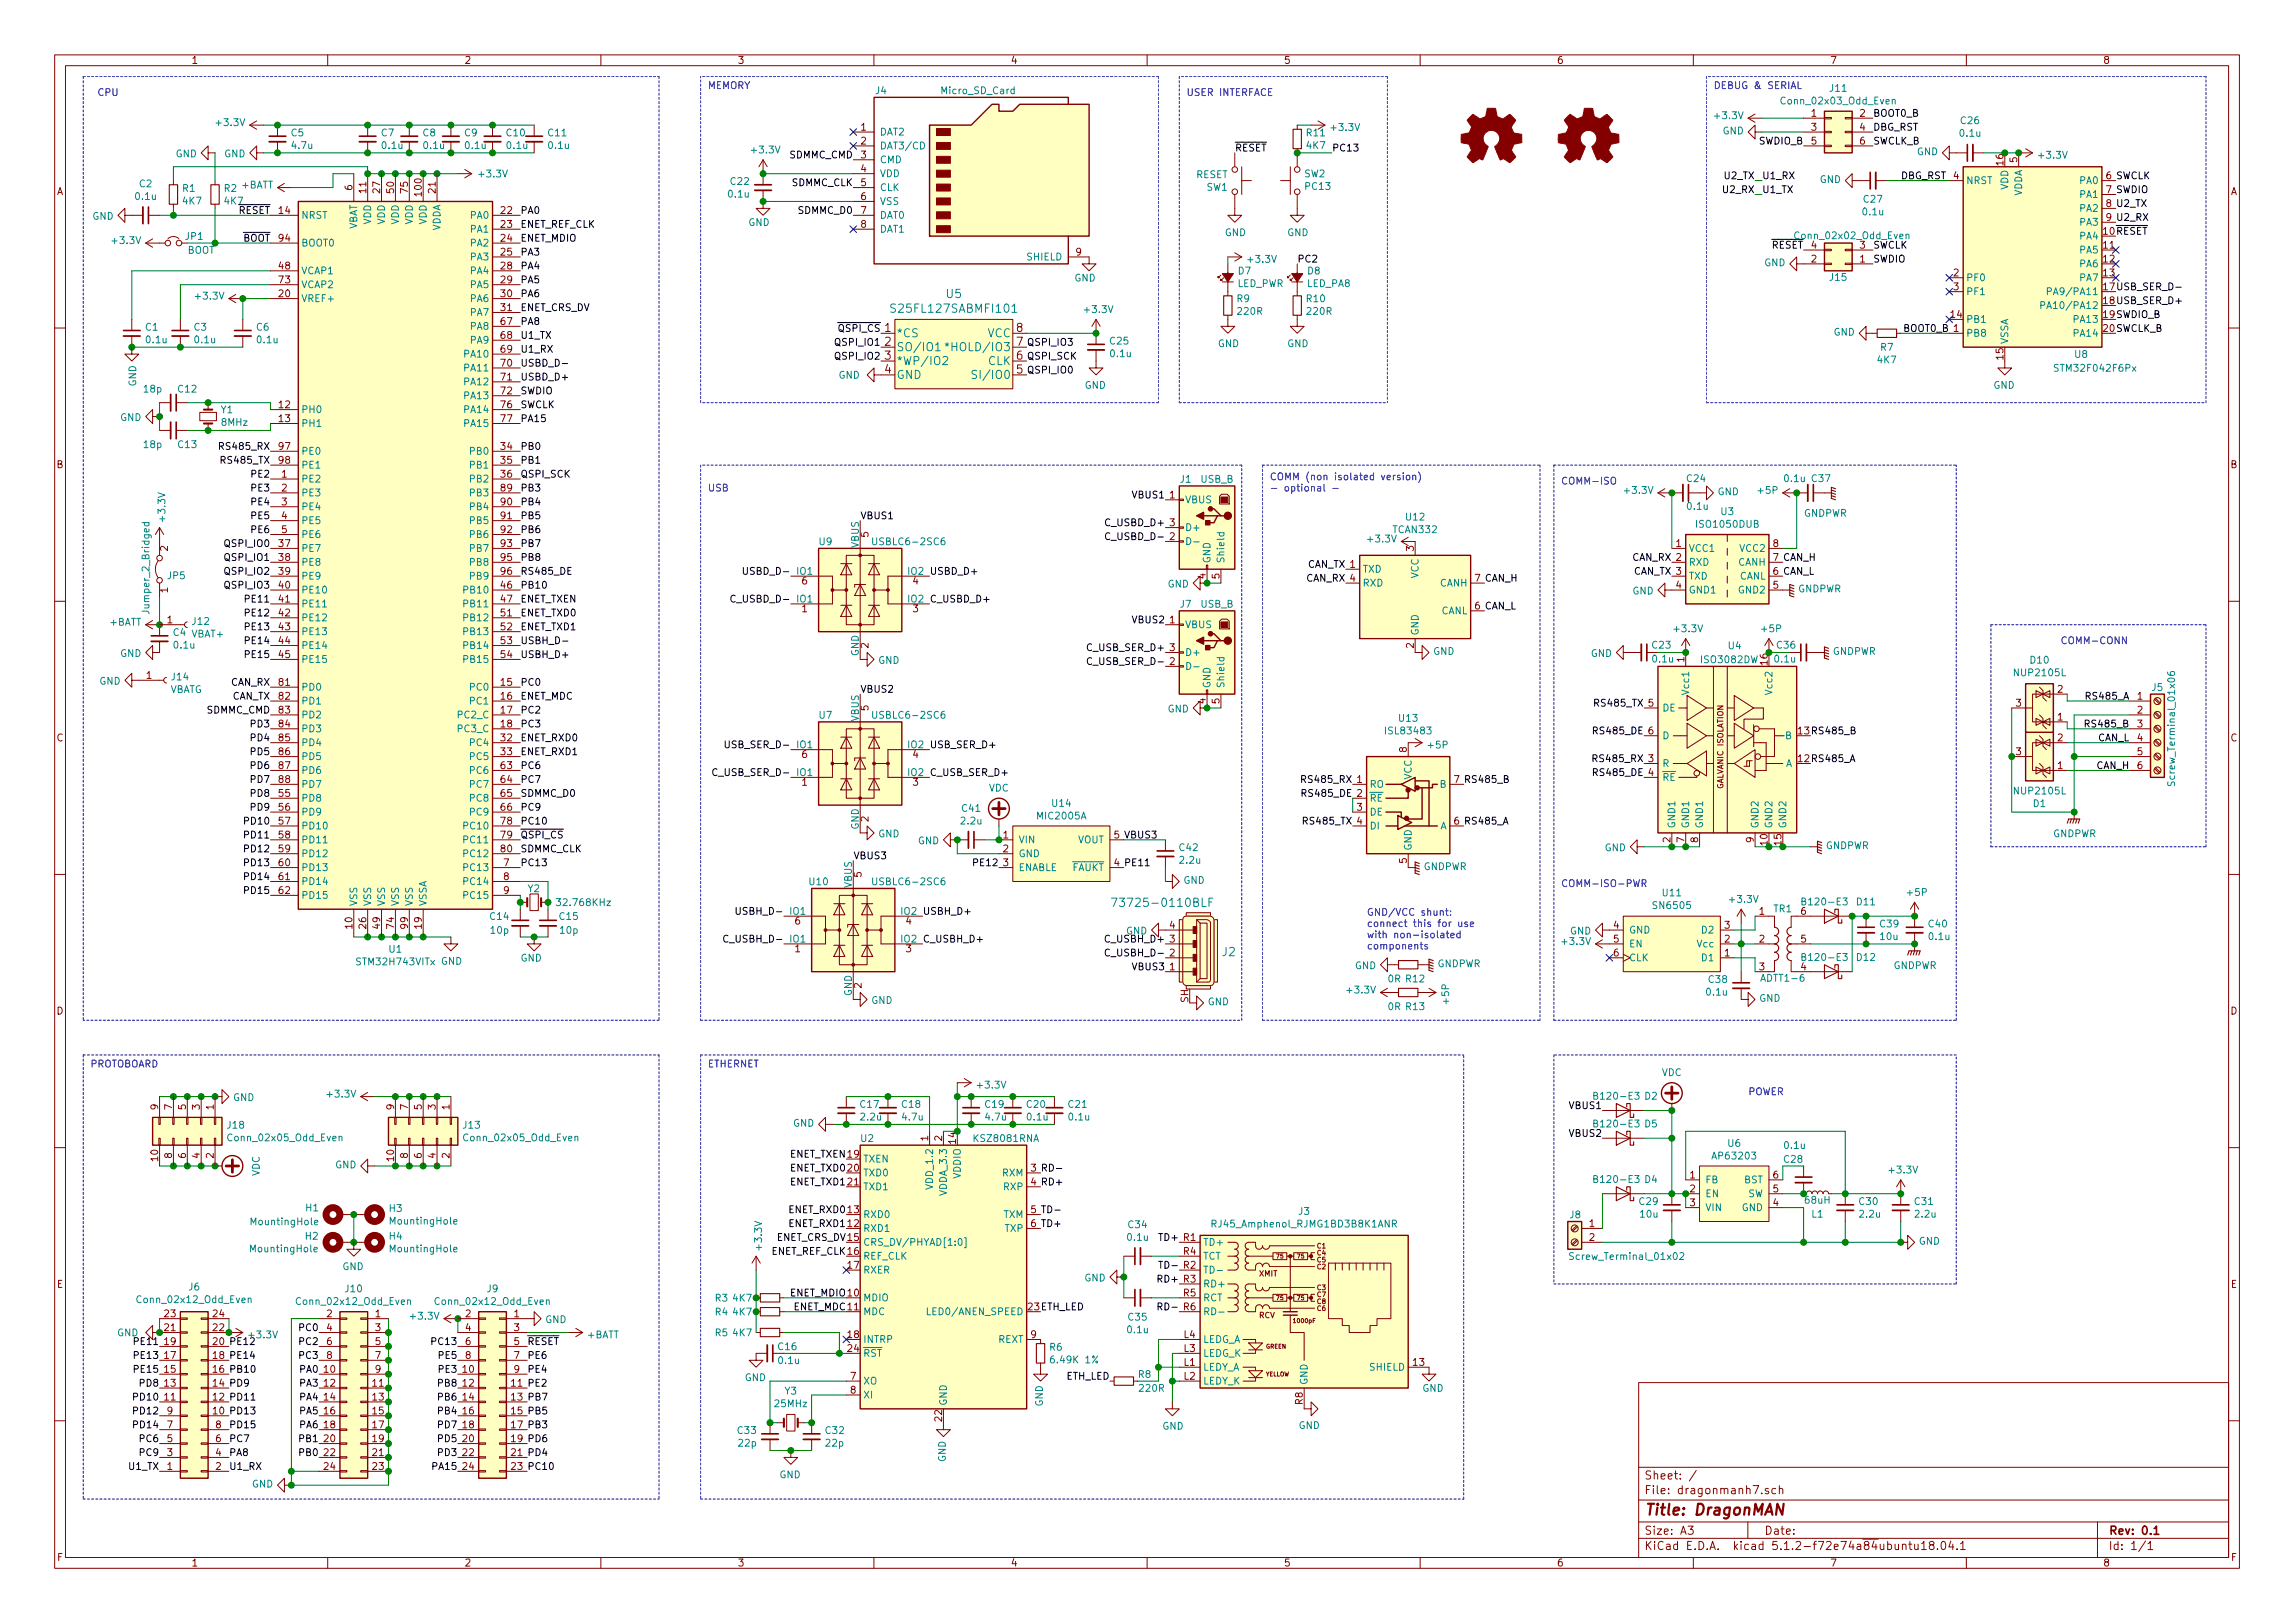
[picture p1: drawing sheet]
<svg xmlns="http://www.w3.org/2000/svg" width="420mm" height="297mm" viewBox="0 0 420 297" stroke-linecap="round" stroke-linejoin="round" font-family="sans-serif">
<defs><g id="words">
<text font-size="2.8" fill="#840000" x="301" y="277.3">Title: DragonMAN</text>
<g font-size="2.1" fill="#008484">
<text x="163.8" y="57.2">S25FL127SABMFI101</text>
<text x="173.3" y="54.5">U5</text>
<text x="164.1" y="61.7">*CS</text>
<text x="164.1" y="64.3">SO/IO1</text>
<text x="174.5" y="64.3">*HOLD/IO3</text>
<text x="180.8" y="61.7">VCC</text>
<text x="164.1" y="66.8">*WP/IO2</text>
<text x="164.1" y="69.4">GND</text>
<text x="179.2" y="69.4">SI/IO0</text>
<text x="180.9" y="66.8">CLK</text>
<text x="205.1" y="166">73725-0110BLF</text>
<text x="223.8" y="175">J2</text>
</g>
<g font-size="2.1" fill="#840000">
<text x="162" y="60.7">1</text>
<text x="162" y="63.3">2</text>
<text x="162" y="65.8">3</text>
<text x="186.1" y="65.8">6</text>
<text x="186.1" y="63.3">7</text>
<text x="186.1" y="60.7">8</text>
<text x="162" y="68.4">4</text>
<text x="186.1" y="68.4">5</text>
<text x="301" y="273.5">File: dragonmanh7.sch</text>
<text x="301" y="270.8">Sheet: /</text>
<text x="301" y="280.9">Size: A3</text>
<text x="323" y="280.9">Date:</text>
<text x="386" y="280.9">Rev: 0.1</text>
<text x="301" y="283.7">KiCad E.D.A. kicad 5.1.2-f72e74a84ubuntu18.04.1</text>
<text x="386" y="283.7">Id: 1/1</text>
</g>
<g font-size="1.8" fill="#840000">
<text x="35" y="11.7">1</text>
<text x="85" y="11.7">2</text>
<text x="135" y="11.7">3</text>
<text x="185" y="11.7">4</text>
<text x="235" y="11.7">5</text>
<text x="285" y="11.7">6</text>
<text x="335" y="11.7">7</text>
<text x="385" y="11.7">8</text>
<text x="157.6" y="23.9">1</text>
<text x="331.6" y="21.4">1</text>
<text x="331.6" y="23.9">3</text>
<text x="340.5" y="21.4">2</text>
<text x="340.5" y="23.9">4</text>
<text x="157.6" y="26.5">2</text>
<text x="157.6" y="29">3</text>
<text x="331.6" y="26.5">5</text>
<text x="340.5" y="26.5">6</text>
<text x="369.3" y="29.7" transform="rotate(-90 369.3 29.7)">5</text>
<text x="10.4" y="35.7">A</text>
<text x="64.5" y="34.8" transform="rotate(-90 64.5 34.8)">6</text>
<text x="67.1" y="35.3" transform="rotate(-90 67.1 35.3)">11</text>
<text x="69.6" y="35.3" transform="rotate(-90 69.6 35.3)">27</text>
<text x="72.1" y="35.3" transform="rotate(-90 72.1 35.3)">50</text>
<text x="74.7" y="35.3" transform="rotate(-90 74.7 35.3)">75</text>
<text x="77.2" y="35.8" transform="rotate(-90 77.2 35.8)">100</text>
<text x="79.8" y="35.3" transform="rotate(-90 79.8 35.3)">21</text>
<text x="157.6" y="31.5">4</text>
<text x="157.6" y="34.1">5</text>
<text x="357.7" y="32.8">4</text>
<text x="366.8" y="30.2" transform="rotate(-90 366.8 30.2)">16</text>
<text x="385.6" y="32.8">6 SWCLK</text>
<text x="385.6" y="35.3">7 SWDIO</text>
<text x="408.4" y="35.7">A</text>
<text x="51.1" y="39.2">14</text>
<text x="91.7" y="39.2">22</text>
<text x="91.7" y="41.7">23</text>
<text x="157.6" y="36.6">6</text>
<text x="157.6" y="39.2">7</text>
<text x="157.6" y="41.7">8</text>
<text x="385.6" y="37.9">8 U2_TX</text>
<text x="385.6" y="40.4">9 U2_RX</text>
<text x="51.1" y="44.2">94</text>
<text x="91.7" y="44.2">24</text>
<text x="91.7" y="46.8">25</text>
<text x="197" y="46.8">9</text>
<text x="331.6" y="45.5">4</text>
<text x="340.5" y="45.5">3</text>
<text x="385.1" y="43">10RESET</text>
<text x="385.1" y="45.5">11</text>
<text x="51.1" y="49.3">48</text>
<text x="51.1" y="51.9">73</text>
<text x="91.7" y="49.3">28</text>
<text x="91.7" y="51.9">29</text>
<text x="331.6" y="48">2</text>
<text x="340.5" y="48">1</text>
<text x="357.7" y="50.6">2</text>
<text x="357.7" y="53.1">3</text>
<text x="385.1" y="48">12</text>
<text x="385.1" y="50.6">13</text>
<text x="385.1" y="53.1">17USB_SER_D-</text>
<text x="51.1" y="54.4">20</text>
<text x="91.7" y="54.4">30</text>
<text x="91.7" y="56.9">31</text>
<text x="91.7" y="59.5">67</text>
<text x="357.2" y="58.2">14</text>
<text x="385.1" y="55.7">18USB_SER_D+</text>
<text x="385.1" y="58.2">19SWDIO_B</text>
<text x="91.7" y="64.6">69</text>
<text x="91.7" y="62">68</text>
<text x="348.5" y="60.7">BOOT0_B 1</text>
<text x="366.8" y="65.8" transform="rotate(-90 366.8 65.8)">15</text>
<text x="385.1" y="60.7">20SWCLK_B</text>
<text x="91.7" y="67.1">70</text>
<text x="91.7" y="69.6">71</text>
<text x="51.1" y="74.7">12</text>
<text x="51.1" y="77.3">13</text>
<text x="91.7" y="72.2">72</text>
<text x="91.7" y="74.7">76</text>
<text x="91.7" y="77.3">77</text>
<text x="51.1" y="82.3">97</text>
<text x="91.7" y="82.3">34</text>
<text x="10.4" y="85.7">B</text>
<text x="51.1" y="84.9">98</text>
<text x="51.6" y="87.4">1</text>
<text x="51.6" y="90">2</text>
<text x="91.7" y="84.9">35</text>
<text x="91.7" y="87.4">36</text>
<text x="91.7" y="90">89</text>
<text x="408.4" y="85.7">B</text>
<text x="51.6" y="92.5">3</text>
<text x="51.6" y="95">4</text>
<text x="91.7" y="92.5">90</text>
<text x="91.7" y="95">91</text>
<text x="214.1" y="91.2">1</text>
<text x="30.7" y="100.8" transform="rotate(-90 30.7 100.8)">2</text>
<text x="51.1" y="100.1">37</text>
<text x="51.6" y="97.6">5</text>
<text x="91.7" y="97.6">92</text>
<text x="91.7" y="100.1">93</text>
<text x="159" y="98.3" transform="rotate(-90 159 98.3)">5</text>
<text x="202.8" y="96.3">C_USBD_D+ 3</text>
<text x="203.3" y="98.8">C_USBD_D- 2</text>
<text x="258.8" y="100.8" transform="rotate(-90 258.8 100.8)">3</text>
<text x="306.9" y="100.1">1</text>
<text x="324.6" y="100.1">8</text>
<text x="51.1" y="107.7">40</text>
<text x="51.1" y="102.7">38</text>
<text x="51.1" y="105.2">39</text>
<text x="91.7" y="107.7">46</text>
<text x="91.7" y="102.7">95</text>
<text x="91.7" y="105.2">96</text>
<text x="146.8" y="107">6</text>
<text x="167.2" y="107">4</text>
<text x="220.7" y="105.9" transform="rotate(-90 220.7 105.9)">4</text>
<text x="223.3" y="105.9" transform="rotate(-90 223.3 105.9)">5</text>
<text x="239.1" y="106.5">CAN_RX 4</text>
<text x="239.3" y="103.9">CAN_TX 1</text>
<text x="270" y="106.5">7 CAN_H</text>
<text x="298.8" y="102.7">CAN_RX 2</text>
<text x="299" y="105.2">CAN_TX 3</text>
<text x="306.9" y="107.7">4</text>
<text x="324.6" y="107.7">5</text>
<text x="324.6" y="105.2">6 CAN_L</text>
<text x="324.6" y="102.7">7 CAN_H</text>
<text x="30.7" y="108.5" transform="rotate(-90 30.7 108.5)">1</text>
<text x="51.1" y="110.3">41</text>
<text x="51.1" y="112.8">42</text>
<text x="91.7" y="110.3">47</text>
<text x="91.7" y="112.8">51</text>
<text x="146.8" y="112.1">1</text>
<text x="167.2" y="112.1">3</text>
<text x="270" y="111.5">6 CAN_L</text>
<text x="30.6" y="114.1">1</text>
<text x="51.1" y="115.4">43</text>
<text x="51.1" y="117.9">44</text>
<text x="91.7" y="115.4">52</text>
<text x="91.7" y="117.9">53</text>
<text x="159" y="118.6" transform="rotate(-90 159 118.6)">2</text>
<text x="199.4" y="119.2">C_USB_SER_D+ 3</text>
<text x="214.1" y="114.1">1</text>
<text x="258.8" y="118.6" transform="rotate(-90 258.8 118.6)">2</text>
<text x="26.8" y="124.2">1</text>
<text x="51.1" y="125.5">81</text>
<text x="51.1" y="120.4">45</text>
<text x="91.7" y="120.4">54</text>
<text x="91.7" y="125.5">15</text>
<text x="199.9" y="121.7">C_USB_SER_D- 2</text>
<text x="308.4" y="121.2" transform="rotate(-90 308.4 121.2)">1</text>
<text x="323.6" y="121.7" transform="rotate(-90 323.6 121.7)">16</text>
<text x="51.1" y="128.1">82</text>
<text x="51.1" y="130.6">83</text>
<text x="91.7" y="128.1">16</text>
<text x="91.7" y="130.6">17</text>
<text x="159" y="130.1" transform="rotate(-90 159 130.1)">5</text>
<text x="220.7" y="128.8" transform="rotate(-90 220.7 128.8)">4</text>
<text x="223.3" y="128.8" transform="rotate(-90 223.3 128.8)">5</text>
<text x="292.3" y="129.3">RS485_TX 5</text>
<text x="369.1" y="129.3">3</text>
<text x="376.7" y="131.9">1</text>
<text x="376.7" y="126.8">2</text>
<text x="391.3" y="128.1">1</text>
<text x="391.3" y="130.6">2</text>
<text x="10.4" y="135.7">C</text>
<text x="51.1" y="133.1">84</text>
<text x="51.1" y="135.7">85</text>
<text x="91.7" y="133.1">18</text>
<text x="91.7" y="135.7">32</text>
<text x="257.6" y="137.7" transform="rotate(-90 257.6 137.7)">8</text>
<text x="292.2" y="134.4">RS485_DE 6</text>
<text x="329.2" y="134.4">13RS485_B</text>
<text x="376.7" y="135.7">2</text>
<text x="391.3" y="133.1">3</text>
<text x="391.3" y="135.7">4</text>
<text x="408.4" y="135.7">C</text>
<text x="51.1" y="138.2">86</text>
<text x="51.1" y="140.8">87</text>
<text x="51.1" y="143.3">88</text>
<text x="91.7" y="138.2">33</text>
<text x="91.7" y="140.8">63</text>
<text x="91.7" y="143.3">64</text>
<text x="146.8" y="143.8">1</text>
<text x="146.8" y="138.7">6</text>
<text x="167.2" y="143.8">3</text>
<text x="167.2" y="138.7">4</text>
<text x="292.2" y="139.5">RS485_RX 3</text>
<text x="329.2" y="139.5">12RS485_A</text>
<text x="369.1" y="138.2">3</text>
<text x="376.7" y="140.8">1</text>
<text x="391.3" y="138.2">5</text>
<text x="391.3" y="140.8">6</text>
<text x="51.1" y="145.8">55</text>
<text x="51.1" y="148.4">56</text>
<text x="91.7" y="145.8">65</text>
<text x="91.7" y="148.4">66</text>
<text x="248.4" y="148.4">3</text>
<text x="51.1" y="150.9">57</text>
<text x="51.1" y="153.5">58</text>
<text x="51.1" y="156">59</text>
<text x="91.7" y="150.9">78</text>
<text x="91.7" y="153.5">79</text>
<text x="91.7" y="156">80</text>
<text x="159" y="150.4" transform="rotate(-90 159 150.4)">2</text>
<text x="183.7" y="153.5">1</text>
<text x="183.7" y="156">2</text>
<text x="305.8" y="154.2" transform="rotate(-90 305.8 154.2)">2</text>
<text x="308.4" y="154.2" transform="rotate(-90 308.4 154.2)">7</text>
<text x="310.9" y="154.2" transform="rotate(-90 310.9 154.2)">8</text>
<text x="321.1" y="154.2" transform="rotate(-90 321.1 154.2)">9</text>
<text x="323.6" y="154.7" transform="rotate(-90 323.6 154.7)">10</text>
<text x="326.1" y="154.7" transform="rotate(-90 326.1 154.7)">15</text>
<text x="51.1" y="158.5">60</text>
<text x="51.1" y="161.1">61</text>
<text x="92.2" y="158.5">7</text>
<text x="92.2" y="161.1">8</text>
<text x="157.7" y="160.5" transform="rotate(-90 157.7 160.5)">5</text>
<text x="183.7" y="158.5">3</text>
<text x="257.6" y="158" transform="rotate(-90 257.6 158)">5</text>
<text x="51.1" y="163.6">62</text>
<text x="92.2" y="163.6">9</text>
<text x="322.1" y="167.4">1</text>
<text x="329.7" y="167.4">6</text>
<text x="64.5" y="169.9" transform="rotate(-90 64.5 169.9)">10</text>
<text x="67.1" y="169.9" transform="rotate(-90 67.1 169.9)">26</text>
<text x="69.6" y="169.9" transform="rotate(-90 69.6 169.9)">49</text>
<text x="72.1" y="169.9" transform="rotate(-90 72.1 169.9)">74</text>
<text x="74.7" y="169.9" transform="rotate(-90 74.7 169.9)">99</text>
<text x="77.2" y="169.9" transform="rotate(-90 77.2 169.9)">19</text>
<text x="145.6" y="169.2">6</text>
<text x="165.9" y="169.2">4</text>
<text x="202.8" y="172.5">C_USBH_D+ 3</text>
<text x="214.1" y="170">4</text>
<text x="295.4" y="170">4</text>
<text x="295.4" y="172.5">5</text>
<text x="315.7" y="172.5">2</text>
<text x="315.7" y="170">3</text>
<text x="322.1" y="172.5">2</text>
<text x="329.7" y="172.5">5</text>
<text x="145.6" y="174.3">1</text>
<text x="165.9" y="174.3">3</text>
<text x="203.3" y="175">C_USBH_D- 2</text>
<text x="214.1" y="177.6">1</text>
<text x="295.4" y="175">6</text>
<text x="315.7" y="175">1</text>
<text x="322.1" y="177.6">3</text>
<text x="329.7" y="177.6">4</text>
<text x="10.4" y="185.7">D</text>
<text x="157.7" y="180.9" transform="rotate(-90 157.7 180.9)">2</text>
<text x="217.6" y="183.5" transform="rotate(-90 217.6 183.5)">SH</text>
<text x="408.4" y="185.7">D</text>
<text x="29" y="203.1" transform="rotate(-90 29 203.1)">9</text>
<text x="31.5" y="203.1" transform="rotate(-90 31.5 203.1)">7</text>
<text x="34" y="203.1" transform="rotate(-90 34 203.1)">5</text>
<text x="36.6" y="203.1" transform="rotate(-90 36.6 203.1)">3</text>
<text x="39.1" y="203.1" transform="rotate(-90 39.1 203.1)">1</text>
<text x="72.1" y="203.1" transform="rotate(-90 72.1 203.1)">9</text>
<text x="74.7" y="203.1" transform="rotate(-90 74.7 203.1)">7</text>
<text x="77.2" y="203.1" transform="rotate(-90 77.2 203.1)">5</text>
<text x="79.8" y="203.1" transform="rotate(-90 79.8 203.1)">3</text>
<text x="82.3" y="203.1" transform="rotate(-90 82.3 203.1)">1</text>
<text x="169.9" y="208.8" transform="rotate(-90 169.9 208.8)">1</text>
<text x="172.5" y="208.8" transform="rotate(-90 172.5 208.8)">2</text>
<text x="175" y="209.3" transform="rotate(-90 175 209.3)">14</text>
<text x="29" y="212.5" transform="rotate(-90 29 212.5)">10</text>
<text x="31.5" y="212" transform="rotate(-90 31.5 212)">8</text>
<text x="34" y="212" transform="rotate(-90 34 212)">6</text>
<text x="36.6" y="212" transform="rotate(-90 36.6 212)">4</text>
<text x="39.1" y="212" transform="rotate(-90 39.1 212)">2</text>
<text x="72.1" y="212.5" transform="rotate(-90 72.1 212.5)">10</text>
<text x="74.7" y="212" transform="rotate(-90 74.7 212)">8</text>
<text x="77.2" y="212" transform="rotate(-90 77.2 212)">6</text>
<text x="79.8" y="212" transform="rotate(-90 79.8 212)">4</text>
<text x="82.3" y="212" transform="rotate(-90 82.3 212)">2</text>
<text x="309.4" y="215.7">1</text>
<text x="324.6" y="215.7">6</text>
<text x="309.4" y="218.2">2</text>
<text x="309.4" y="220.8">3</text>
<text x="324.6" y="220.8">4</text>
<text x="324.6" y="218.2">5</text>
<text x="212.5" y="227.1">TD+ R1</text>
<text x="291" y="224.6">1</text>
<text x="291" y="227.1">2</text>
<text x="155.2" y="232.2">17</text>
<text x="213" y="232.2">TD- R2</text>
<text x="216.7" y="229.7">R4</text>
<text x="10.4" y="235.7">E</text>
<text x="212.3" y="234.7">RD+ R3</text>
<text x="212.8" y="239.8">RD- R6</text>
<text x="216.7" y="237.3">R5</text>
<text x="408.4" y="235.7">E</text>
<text x="30.1" y="243.6">21</text>
<text x="30.1" y="241.1">23</text>
<text x="39" y="243.6">22</text>
<text x="39" y="241.1">24</text>
<text x="59.8" y="241.1">2</text>
<text x="59.8" y="243.6">4</text>
<text x="68.7" y="241.1">1</text>
<text x="68.7" y="243.6">3</text>
<text x="85.2" y="241.1">2</text>
<text x="85.2" y="243.6">4</text>
<text x="94.1" y="241.1">1</text>
<text x="94.1" y="243.6">3</text>
<text x="155.2" y="244.9">18</text>
<text x="188.7" y="244.9">9</text>
<text x="216.8" y="244.9">L4</text>
<text x="30.1" y="251.2">15</text>
<text x="30.1" y="248.7">17</text>
<text x="30.1" y="246.2">19</text>
<text x="39" y="251.2">16 PB10</text>
<text x="39" y="248.7">18 PE14</text>
<text x="39" y="246.2">20 PE12</text>
<text x="59.4" y="251.2">10</text>
<text x="59.8" y="246.2">6</text>
<text x="59.8" y="248.7">8</text>
<text x="68.7" y="246.2">5</text>
<text x="68.7" y="248.7">7</text>
<text x="68.7" y="251.2">9</text>
<text x="84.8" y="251.2">10</text>
<text x="85.2" y="246.2">6</text>
<text x="85.2" y="248.7">8</text>
<text x="94.1" y="246.2">5</text>
<text x="94.1" y="248.7">7</text>
<text x="94.1" y="251.2">9</text>
<text x="155.2" y="247.4">24</text>
<text x="216.8" y="250">L1</text>
<text x="216.8" y="247.4">L3</text>
<text x="258.7" y="250">13</text>
<text x="30.1" y="256.3">11</text>
<text x="30.1" y="253.8">13</text>
<text x="39" y="256.3">12 PD11</text>
<text x="39" y="253.8">14 PD9</text>
<text x="59.4" y="253.8">12</text>
<text x="59.4" y="256.3">14</text>
<text x="68.2" y="253.8">11</text>
<text x="68.2" y="256.3">13</text>
<text x="84.8" y="253.8">12</text>
<text x="84.8" y="256.3">14</text>
<text x="93.6" y="253.8">11 PE2</text>
<text x="93.6" y="256.3">13 PB7</text>
<text x="155.7" y="252.5">7</text>
<text x="155.7" y="255.1">8</text>
<text x="216.8" y="252.5">L2</text>
<text x="238.5" y="257.1" transform="rotate(-90 238.5 257.1)">R8</text>
<text x="30.6" y="263.9">5</text>
<text x="30.6" y="261.4">7</text>
<text x="30.6" y="258.9">9</text>
<text x="39" y="258.9">10 PD13</text>
<text x="39.5" y="263.9">6</text>
<text x="39.5" y="261.4">8</text>
<text x="59.4" y="258.9">16</text>
<text x="59.4" y="261.4">18</text>
<text x="59.4" y="263.9">20</text>
<text x="68.2" y="258.9">15</text>
<text x="68.2" y="261.4">17</text>
<text x="68.2" y="263.9">19</text>
<text x="84.8" y="258.9">16</text>
<text x="84.8" y="261.4">18</text>
<text x="84.8" y="263.9">20</text>
<text x="93.6" y="258.9">15 PB5</text>
<text x="93.6" y="261.4">17 PB3</text>
<text x="93.6" y="263.9">19 PD6</text>
<text x="172.5" y="260.1" transform="rotate(-90 172.5 260.1)">22</text>
<text x="30.6" y="269">1</text>
<text x="30.6" y="266.5">3</text>
<text x="39.5" y="269">2</text>
<text x="39.5" y="266.5">4</text>
<text x="59.4" y="266.5">22</text>
<text x="59.4" y="269">24</text>
<text x="68.2" y="266.5">21</text>
<text x="68.2" y="269">23</text>
<text x="84.8" y="266.5">22</text>
<text x="84.8" y="269">24</text>
<text x="93.6" y="266.5">21 PD4</text>
<text x="93.6" y="269">23 PC10</text>
<text x="10.5" y="285.7">F</text>
<text x="35" y="286.7">1</text>
<text x="85" y="286.7">2</text>
<text x="135" y="286.7">3</text>
<text x="185" y="286.7">4</text>
<text x="235" y="286.7">5</text>
<text x="285" y="286.7">6</text>
<text x="335" y="286.7">7</text>
<text x="385" y="286.7">8</text>
<text x="408.5" y="285.7">F</text>
</g>
<g font-size="1.8" fill="#0000c2">
<text x="17.8" y="17.6">CPU</text>
<text x="129.5" y="16.3">MEMORY</text>
<text x="217.2" y="17.6">USER INTERFACE</text>
<text x="313.7" y="16.3">DEBUG &amp; SERIAL</text>
<text x="129.5" y="90">USB</text>
<text x="232.4" y="87.9">COMM (non isolated version)</text>
<text x="232.4" y="90">- optional -</text>
<text x="285.8" y="88.7">COMM-ISO</text>
<text x="377.2" y="117.9">COMM-CONN</text>
<text x="250.2" y="167.6">GND/VCC shunt:</text>
<text x="285.8" y="162.3">COMM-ISO-PWR</text>
<text x="250.2" y="169.7">connect this for use</text>
<text x="250.2" y="171.7">with non-isolated</text>
<text x="250.2" y="173.8">components</text>
<text x="16.5" y="195.4">PROTOBOARD</text>
<text x="129.5" y="195.4">ETHERNET</text>
<text x="320" y="200.4">POWER</text>
</g>
<g font-size="1.8" fill="#008484">
<text x="160.3" y="17.2">J4</text>
<text x="172.5" y="17.2">Micro_SD_Card</text>
<text x="335.1" y="16.8">J11</text>
<text x="39.8" y="23.1">+3.3V</text>
<text x="243.9" y="24">+3.3V</text>
<text x="314.1" y="21.8">+3.3V</text>
<text x="326.5" y="19.1">Conn_02x03_Odd_Even</text>
<text x="359" y="22.7">C26</text>
<text x="32.2" y="28.8">GND</text>
<text x="41" y="28.8">GND</text>
<text x="53.3" y="25">C5</text>
<text x="53.5" y="27.3">4.7u</text>
<text x="69.8" y="25">C7</text>
<text x="70.1" y="27.3">0.1u</text>
<text x="77.5" y="25">C8</text>
<text x="77.7" y="27.3">0.1u</text>
<text x="85.1" y="25">C9</text>
<text x="85.3" y="27.3">0.1u</text>
<text x="92.8" y="25">C10</text>
<text x="92.9" y="27.3">0.1u</text>
<text x="100.4" y="25">C11</text>
<text x="100.5" y="27.3">0.1u</text>
<text x="137.7" y="28.1">+3.3V</text>
<text x="161" y="24.8">DAT2</text>
<text x="161" y="27.3">DAT3/CD</text>
<text x="161" y="29.9">CMD</text>
<text x="239.3" y="25">R11</text>
<text x="239.3" y="27.3">4K7</text>
<text x="315.4" y="24.6">GND</text>
<text x="350.9" y="28.4">GND</text>
<text x="358.9" y="25">0.1u</text>
<text x="373.4" y="29">+3.3V</text>
<text x="25.6" y="34.3">C2</text>
<text x="33.5" y="35.1">R1</text>
<text x="41.1" y="35.1">R2</text>
<text x="44.2" y="34.5">+BATT</text>
<text x="87.8" y="32.5">+3.3V</text>
<text x="133.8" y="33.8">C22</text>
<text x="161" y="32.4">VDD</text>
<text x="161" y="35">CLK</text>
<text x="218.9" y="32.6">RESET</text>
<text x="220.9" y="34.9">SW1</text>
<text x="238.8" y="32.4">SW2</text>
<text x="239" y="34.8">PC13</text>
<text x="333.1" y="33.5">GND</text>
<text x="359.9" y="33.7">NRST</text>
<text x="367.7" y="34.8" transform="rotate(-90 367.7 34.8)">VDD</text>
<text x="380.9" y="33.7">PA0</text>
<text x="16.9" y="40.2">GND</text>
<text x="24.9" y="36.6">0.1u</text>
<text x="33.5" y="37.4">4K7</text>
<text x="41.1" y="37.4">4K7</text>
<text x="55.1" y="40">NRST</text>
<text x="67.9" y="41.1" transform="rotate(-90 67.9 41.1)">VDD</text>
<text x="70.5" y="41.1" transform="rotate(-90 70.5 41.1)">VDD</text>
<text x="73" y="41.1" transform="rotate(-90 73 41.1)">VDD</text>
<text x="75.6" y="41.1" transform="rotate(-90 75.6 41.1)">VDD</text>
<text x="78.1" y="41.1" transform="rotate(-90 78.1 41.1)">VDD</text>
<text x="86.2" y="40">PA0</text>
<text x="133.5" y="36.2">0.1u</text>
<text x="137" y="41.4">GND</text>
<text x="161" y="37.5">VSS</text>
<text x="161" y="40">DAT0</text>
<text x="341.1" y="39.4">0.1u</text>
<text x="341.2" y="37.1">C27</text>
<text x="370.2" y="36" transform="rotate(-90 370.2 36)">VDDA</text>
<text x="380.9" y="36.2">PA1</text>
<text x="380.9" y="38.8">PA2</text>
<text x="380.9" y="41.3">PA3</text>
<text x="20.7" y="44.7">+3.3V</text>
<text x="34" y="43.9">JP1</text>
<text x="34.3" y="46.4">BOOT</text>
<text x="55.1" y="45.1">BOOT0</text>
<text x="65.4" y="42.2" transform="rotate(-90 65.4 42.2)">VBAT</text>
<text x="80.6" y="42.4" transform="rotate(-90 80.6 42.4)">VDDA</text>
<text x="86.2" y="42.6">PA1</text>
<text x="86.2" y="45.1">PA2</text>
<text x="86.2" y="47.7">PA3</text>
<text x="161" y="42.6">DAT1</text>
<text x="188.1" y="47.7">SHIELD</text>
<text x="224.2" y="43.2">GND</text>
<text x="235.7" y="43.2">GND</text>
<text x="329" y="43.8">Conn_02x02_Odd_Even</text>
<text x="342.9" y="45.5">SWCLK</text>
<text x="380.9" y="43.9">PA4</text>
<text x="380.9" y="46.4">PA5</text>
<text x="55.1" y="50.2">VCAP1</text>
<text x="55.1" y="52.7">VCAP2</text>
<text x="86.2" y="50.2">PA4</text>
<text x="86.2" y="52.7">PA5</text>
<text x="196.7" y="51.5">GND</text>
<text x="226.5" y="52.5">LED_PWR</text>
<text x="226.7" y="50.2">D7</text>
<text x="228.6" y="48.1">+3.3V</text>
<text x="239.3" y="52.5">LED_PA8</text>
<text x="239.4" y="50.2">D8</text>
<text x="323" y="48.7">GND</text>
<text x="335.1" y="51.4">J15</text>
<text x="359.9" y="51.5">PF0</text>
<text x="380.9" y="48.9">PA6</text>
<text x="380.9" y="51.5">PA7</text>
<text x="35.9" y="54.8">+3.3V</text>
<text x="55.1" y="55.3">VREF+</text>
<text x="86.2" y="55.3">PA6</text>
<text x="86.2" y="57.8">PA7</text>
<text x="198.7" y="57.3">+3.3V</text>
<text x="226.5" y="55.3">R9</text>
<text x="226.7" y="57.6">220R</text>
<text x="239.3" y="55.3">R10</text>
<text x="239.4" y="57.6">220R</text>
<text x="359.9" y="59.1">PB1</text>
<text x="359.9" y="54">PF1</text>
<text x="375" y="56.6">PA10/PA12</text>
<text x="375.9" y="54">PA9/PA11</text>
<text x="379.9" y="59.1">PA13</text>
<text x="26.7" y="60.5">C1</text>
<text x="26.9" y="62.8">0.1u</text>
<text x="35.6" y="60.5">C3</text>
<text x="35.8" y="62.8">0.1u</text>
<text x="47" y="60.5">C6</text>
<text x="47.2" y="62.8">0.1u</text>
<text x="85.2" y="65.4">PA10</text>
<text x="86.2" y="60.4">PA8</text>
<text x="86.2" y="62.9">PA9</text>
<text x="203.3" y="63.1">C25</text>
<text x="203.4" y="65.4">0.1u</text>
<text x="223" y="63.5">GND</text>
<text x="235.7" y="63.5">GND</text>
<text x="335.7" y="61.4">GND</text>
<text x="344.3" y="64.2">R7</text>
<text x="359.9" y="61.6">PB8</text>
<text x="367.7" y="63" transform="rotate(-90 367.7 63)">VSSA</text>
<text x="379.9" y="61.6">PA14</text>
<text x="379.9" y="65.5">U8</text>
<text x="24.9" y="70.8" transform="rotate(-90 24.9 70.8)">GND</text>
<text x="26.4" y="71.8">18p</text>
<text x="32.7" y="71.8">C12</text>
<text x="85.2" y="68">PA11</text>
<text x="85.2" y="70.5">PA12</text>
<text x="153.5" y="69.3">GND</text>
<text x="198.6" y="71.2">GND</text>
<text x="343.8" y="66.5">4K7</text>
<text x="364.9" y="71.2">GND</text>
<text x="376.6" y="68">STM32F042F6Px</text>
<text x="22" y="77">GND</text>
<text x="40.5" y="75.6">Y1</text>
<text x="40.6" y="77.9">8MHz</text>
<text x="55.1" y="75.6">PH0</text>
<text x="85.2" y="73.1">PA13</text>
<text x="85.2" y="75.6">PA14</text>
<text x="26.4" y="82">18p</text>
<text x="32.7" y="82">C13</text>
<text x="55.1" y="83.2">PE0</text>
<text x="55.1" y="78.1">PH1</text>
<text x="85.2" y="78.1">PA15</text>
<text x="86.2" y="83.2">PB0</text>
<text x="55.1" y="85.8">PE1</text>
<text x="55.1" y="88.3">PE2</text>
<text x="86.2" y="85.8">PB1</text>
<text x="86.2" y="88.3">PB2</text>
<text x="216.1" y="88.4">J1</text>
<text x="219.8" y="88.4">USB_B</text>
<text x="308.9" y="88.2">C24</text>
<text x="326.8" y="88.2">0.1u</text>
<text x="331.7" y="88.2">C37</text>
<text x="30.3" y="95.3" transform="rotate(-90 30.3 95.3)">+3.3V</text>
<text x="55.1" y="90.8">PE3</text>
<text x="55.1" y="93.4">PE4</text>
<text x="55.1" y="95.9">PE5</text>
<text x="86.2" y="90.8">PB3</text>
<text x="86.2" y="93.4">PB4</text>
<text x="86.2" y="95.9">PB5</text>
<text x="216.9" y="92.1">VBUS</text>
<text x="257.5" y="95.3">U12</text>
<text x="297.6" y="90.4">+3.3V</text>
<text x="309" y="93.3">0.1u</text>
<text x="314.5" y="90.6">GND</text>
<text x="315.1" y="94.3">U3</text>
<text x="322" y="90.4">+5P</text>
<text x="330.2" y="94.6">GNDPWR</text>
<text x="55.1" y="98.5">PE6</text>
<text x="55.1" y="101">PE7</text>
<text x="86.2" y="98.5">PB6</text>
<text x="86.2" y="101">PB7</text>
<text x="150" y="99.8">U9</text>
<text x="157.2" y="100.3" transform="rotate(-90 157.2 100.3)">VBUS</text>
<text x="160.3" y="99.8">USBLC6-2SC6</text>
<text x="216.9" y="97.2">D+</text>
<text x="250.6" y="99.3">+3.3V</text>
<text x="255.1" y="97.6">TCAN332</text>
<text x="309.1" y="101">VCC1</text>
<text x="310.8" y="96.6">ISO1050DUB</text>
<text x="318.6" y="101">VCC2</text>
<text x="30.7" y="106">JP5</text>
<text x="55.1" y="103.5">PE8</text>
<text x="55.1" y="106.1">PE9</text>
<text x="86.2" y="103.5">PB8</text>
<text x="86.2" y="106.1">PB9</text>
<text x="136.9" y="105.2">USBD_D- IO1</text>
<text x="166.2" y="105.2">IO2 USBD_D+</text>
<text x="213.8" y="107.5">GND</text>
<text x="221.6" y="103.2" transform="rotate(-90 221.6 103.2)">GND</text>
<text x="224.2" y="103.2" transform="rotate(-90 224.2 103.2)">Shield</text>
<text x="249.4" y="104.8">TXD</text>
<text x="249.4" y="107.4">RXD</text>
<text x="259.7" y="105.9" transform="rotate(-90 259.7 105.9)">VCC</text>
<text x="263.6" y="107.4">CANH</text>
<text x="309.1" y="103.5">RXD</text>
<text x="309.1" y="106.1">TXD</text>
<text x="318.2" y="103.5">CANH</text>
<text x="318.4" y="106.1">CANL</text>
<text x="27.4" y="111.9" transform="rotate(-90 27.4 111.9)">Jumper_2_Bridged</text>
<text x="55.1" y="108.6">PE10</text>
<text x="55.1" y="111.2">PE11</text>
<text x="55.1" y="113.7">PE12</text>
<text x="85.2" y="108.6">PB10</text>
<text x="85.2" y="111.2">PB11</text>
<text x="85.2" y="113.7">PB12</text>
<text x="134.7" y="110.3">C_USBD_D- IO1</text>
<text x="166.2" y="110.3">IO2 C_USBD_D+</text>
<text x="216.1" y="111.2">J7</text>
<text x="219.8" y="111.2">USB_B</text>
<text x="263.8" y="112.4">CANL</text>
<text x="298.9" y="108.8">GND</text>
<text x="309.1" y="108.6">GND1</text>
<text x="318.4" y="108.6">GND2</text>
<text x="329.1" y="108.4">GNDPWR</text>
<text x="20.1" y="114.5">+BATT</text>
<text x="31.7" y="116.4">C4 VBAT+</text>
<text x="32" y="118.7">0.1u</text>
<text x="35.3" y="114.4">J12</text>
<text x="55.1" y="116.2">PE13</text>
<text x="55.1" y="118.8">PE14</text>
<text x="85.2" y="116.2">PB13</text>
<text x="85.2" y="118.8">PB14</text>
<text x="216.9" y="115">VBUS</text>
<text x="259.7" y="116.4" transform="rotate(-90 259.7 116.4)">GND</text>
<text x="262.4" y="119.8">GND</text>
<text x="302.5" y="118.7">C23</text>
<text x="306.7" y="115.7">+3.3V</text>
<text x="316.5" y="118.8">U4</text>
<text x="322.6" y="115.7">+5P</text>
<text x="325.4" y="118.7">C36</text>
<text x="335.5" y="119.8">GNDPWR</text>
<text x="18.2" y="125.3">GND</text>
<text x="22" y="120.2">GND</text>
<text x="31.5" y="124.5">J14</text>
<text x="55.1" y="121.3">PE15</text>
<text x="85.2" y="121.3">PB15</text>
<text x="157.2" y="120.1" transform="rotate(-90 157.2 120.1)">GND</text>
<text x="160.8" y="121.5">GND</text>
<text x="216.9" y="120.1">D+</text>
<text x="291.2" y="120.2">GND</text>
<text x="302.7" y="121.2">0.1u</text>
<text x="311.6" y="121.4">ISO3082DW</text>
<text x="325" y="121.2">0.1u</text>
<text x="369" y="123.8">NUP2105L</text>
<text x="371.8" y="121.4">D10</text>
<text x="31" y="126.8">VBATG</text>
<text x="55.1" y="126.4">PD0</text>
<text x="55.1" y="128.9">PD1</text>
<text x="55.1" y="131.5">PD2</text>
<text x="84" y="131.5">PC2_C</text>
<text x="86.2" y="126.4">PC0</text>
<text x="86.2" y="128.9">PC1</text>
<text x="150" y="131.5">U7</text>
<text x="160.3" y="131.5">USBLC6-2SC6</text>
<text x="213.8" y="130.4">GND</text>
<text x="221.6" y="126" transform="rotate(-90 221.6 126)">GND</text>
<text x="224.2" y="126" transform="rotate(-90 224.2 126)">Shield</text>
<text x="304.3" y="130.2">DE</text>
<text x="309.2" y="126.9" transform="rotate(-90 309.2 126.9)">Vcc1</text>
<text x="324.5" y="126.9" transform="rotate(-90 324.5 126.9)">Vcc2</text>
<text x="394" y="126.5">J5</text>
<text x="55.1" y="134">PD3</text>
<text x="55.1" y="136.6">PD4</text>
<text x="84" y="134">PC3_C</text>
<text x="86.2" y="136.6">PC4</text>
<text x="133.6" y="136.9">USB_SER_D- IO1</text>
<text x="157.2" y="132" transform="rotate(-90 157.2 132)">VBUS</text>
<text x="166.2" y="136.9">IO2 USB_SER_D+</text>
<text x="254" y="134.4">ISL83483</text>
<text x="256.2" y="132.1">U13</text>
<text x="261.6" y="137">+5P</text>
<text x="304.3" y="135.3">D</text>
<text x="326.9" y="135.3">B</text>
<text x="55.1" y="139.1">PD5</text>
<text x="55.1" y="141.6">PD6</text>
<text x="86.2" y="139.1">PC5</text>
<text x="86.2" y="141.6">PC6</text>
<text x="131.3" y="142">C_USB_SER_D- IO1</text>
<text x="166.2" y="142">IO2 C_USB_SER_D+</text>
<text x="258.4" y="142.7" transform="rotate(-90 258.4 142.7)">VCC</text>
<text x="304.3" y="140.4">R</text>
<text x="304.3" y="142.9">RE</text>
<text x="326.9" y="140.4">A</text>
<text x="398.2" y="143.1" transform="rotate(-90 398.2 143.1)">Screw_Terminal_01x06</text>
<text x="55.1" y="144.2">PD7</text>
<text x="55.1" y="146.7">PD8</text>
<text x="55.1" y="149.3">PD9</text>
<text x="86.2" y="144.2">PC7</text>
<text x="86.2" y="146.7">PC8</text>
<text x="86.2" y="149.3">PC9</text>
<text x="176.2" y="148.6">C41</text>
<text x="181" y="144.9">VDC</text>
<text x="190.1" y="150">MIC2005A</text>
<text x="192.7" y="147.7">U14</text>
<text x="250.7" y="144.2">RO</text>
<text x="250.7" y="146.7">RE</text>
<text x="250.7" y="149.3">DE</text>
<text x="263.7" y="144.2">B</text>
<text x="369" y="145.4">NUP2105L</text>
<text x="372.3" y="147.7">D1</text>
<text x="55.1" y="151.8">PD10</text>
<text x="55.1" y="154.3">PD11</text>
<text x="85.2" y="151.8">PC10</text>
<text x="85.2" y="154.3">PC11</text>
<text x="157.2" y="151.9" transform="rotate(-90 157.2 151.9)">GND</text>
<text x="160.8" y="153.2">GND</text>
<text x="168" y="154.5">GND</text>
<text x="176" y="150.9">2.2u</text>
<text x="186.4" y="154.3">VIN</text>
<text x="197.3" y="154.3">VOUT</text>
<text x="216" y="155.8">C42</text>
<text x="250.7" y="151.8">DI</text>
<text x="258.4" y="155.7" transform="rotate(-90 258.4 155.7)">GND</text>
<text x="263.7" y="151.8">A</text>
<text x="293.8" y="155.8">GND</text>
<text x="306.7" y="151.7" transform="rotate(-90 306.7 151.7)">GND1</text>
<text x="309.2" y="151.7" transform="rotate(-90 309.2 151.7)">GND1</text>
<text x="311.8" y="151.7" transform="rotate(-90 311.8 151.7)">GND1</text>
<text x="321.9" y="151.7" transform="rotate(-90 321.9 151.7)">GND2</text>
<text x="324.5" y="151.7" transform="rotate(-90 324.5 151.7)">GND2</text>
<text x="327" y="151.7" transform="rotate(-90 327 151.7)">GND2</text>
<text x="334.2" y="155.4">GNDPWR</text>
<text x="375.8" y="153.2">GNDPWR</text>
<text x="55.1" y="156.9">PD12</text>
<text x="55.1" y="159.4">PD13</text>
<text x="55.1" y="162">PD14</text>
<text x="85.2" y="156.9">PC12</text>
<text x="85.2" y="159.4">PC13</text>
<text x="85.2" y="162">PC14</text>
<text x="186.4" y="156.9">GND</text>
<text x="186.4" y="159.4">ENABLE</text>
<text x="196.2" y="159.4">FAUKT</text>
<text x="216.1" y="158.1">2.2u</text>
<text x="216.7" y="161.8">GND</text>
<text x="260.6" y="159.2">GNDPWR</text>
<text x="55.1" y="164.5">PD15</text>
<text x="65.4" y="165.9" transform="rotate(-90 65.4 165.9)">VSS</text>
<text x="67.9" y="165.9" transform="rotate(-90 67.9 165.9)">VSS</text>
<text x="70.5" y="165.9" transform="rotate(-90 70.5 165.9)">VSS</text>
<text x="73" y="165.9" transform="rotate(-90 73 165.9)">VSS</text>
<text x="75.6" y="165.9" transform="rotate(-90 75.6 165.9)">VSS</text>
<text x="78.1" y="165.9" transform="rotate(-90 78.1 165.9)">VSSA</text>
<text x="85.2" y="164.5">PC15</text>
<text x="96.7" y="163.3">Y2</text>
<text x="102.4" y="165.8">32.768KHz</text>
<text x="135.7" y="167.4">USBH_D- IO1</text>
<text x="148.2" y="162">U10</text>
<text x="156" y="162.5" transform="rotate(-90 156 162.5)">VBUS</text>
<text x="160.3" y="162">USBLC6-2SC6</text>
<text x="164.9" y="167.4">IO2 USBH_D+</text>
<text x="302.9" y="166.4">SN6505</text>
<text x="304.4" y="164">U11</text>
<text x="316.8" y="165.2">+3.3V</text>
<text x="324.7" y="167">TR1</text>
<text x="330.5" y="165.7">B120-E3</text>
<text x="340" y="165.7">D11</text>
<text x="349.3" y="164">+5P</text>
<text x="89.8" y="168.4">C14</text>
<text x="89.9" y="170.9">10p</text>
<text x="102.5" y="168.4">C15</text>
<text x="102.6" y="170.9">10p</text>
<text x="133.4" y="172.5">C_USBH_D- IO1</text>
<text x="164.9" y="172.5">IO2 C_USBH_D+</text>
<text x="206.1" y="171">GND</text>
<text x="286.1" y="172.9">+3.3V</text>
<text x="287.4" y="171">GND</text>
<text x="298.2" y="170.9">GND</text>
<text x="298.2" y="173.4">EN</text>
<text x="310.8" y="173.4">Vcc</text>
<text x="311.7" y="170.9">D2</text>
<text x="344.2" y="169.7">C39</text>
<text x="344.3" y="172">10u</text>
<text x="353.1" y="169.7">C40</text>
<text x="353.3" y="172">0.1u</text>
<text x="65.6" y="176.7">STM32H743VITx</text>
<text x="71.3" y="174.4">U1</text>
<text x="80.7" y="176.6">GND</text>
<text x="95.3" y="176">GND</text>
<text x="248.1" y="177.4">GND</text>
<text x="254.2" y="179.8">0R R12</text>
<text x="263.1" y="177">GNDPWR</text>
<text x="298.2" y="175.9">CLK</text>
<text x="311.7" y="175.9">D1</text>
<text x="312.9" y="179.9">C38</text>
<text x="322.8" y="179.7">ADTT1-6</text>
<text x="330.5" y="175.9">B120-E3</text>
<text x="340" y="175.9">D12</text>
<text x="346.6" y="177.4">GNDPWR</text>
<text x="156" y="182.3" transform="rotate(-90 156 182.3)">GND</text>
<text x="159.5" y="183.7">GND</text>
<text x="221.1" y="184">GND</text>
<text x="246.8" y="181.8">+3.3V</text>
<text x="254.2" y="184.9">0R R13</text>
<text x="265.3" y="183.6" transform="rotate(-90 265.3 183.6)">+5P</text>
<text x="312.5" y="182.2">0.1u</text>
<text x="322.1" y="183.3">GND</text>
<text x="304.2" y="196.9">VDC</text>
<text x="42.7" y="201.5">GND</text>
<text x="60.1" y="200.9">+3.3V</text>
<text x="157.6" y="202.8">C17</text>
<text x="165.2" y="202.8">C18</text>
<text x="179.1" y="199.2">+3.3V</text>
<text x="180.4" y="202.8">C19</text>
<text x="188" y="202.8">C20</text>
<text x="195.7" y="202.8">C21</text>
<text x="292.4" y="201.3">B120-E3</text>
<text x="301.1" y="201.3">D2</text>
<text x="41.7" y="206.6">J18</text>
<text x="42.1" y="208.9">Conn_02x05_Odd_Even</text>
<text x="84.9" y="206.6">J13</text>
<text x="85.3" y="208.9">Conn_02x05_Odd_Even</text>
<text x="145.2" y="206.2">GND</text>
<text x="157.6" y="209">U2</text>
<text x="157.7" y="205.1">2.2u</text>
<text x="165.3" y="205.1">4.7u</text>
<text x="178.5" y="209">KSZ8081RNA</text>
<text x="180.5" y="205.1">4.7u</text>
<text x="188.2" y="205.1">0.1u</text>
<text x="195.8" y="205.1">0.1u</text>
<text x="287.5" y="208.1">VBUS2</text>
<text x="292.4" y="206.3">B120-E3</text>
<text x="301.1" y="206.3">D5</text>
<text x="316.4" y="209.9">U6</text>
<text x="47.5" y="215.3" transform="rotate(-90 47.5 215.3)">VDC</text>
<text x="61.4" y="213.8">GND</text>
<text x="158" y="212.8">TXEN</text>
<text x="158" y="215.3">TXD0</text>
<text x="175.9" y="215.7" transform="rotate(-90 175.9 215.7)">VDDIO</text>
<text x="183.5" y="215.3">RXM</text>
<text x="313.8" y="212.2">AP63203</text>
<text x="326.7" y="212.8">C28</text>
<text x="326.8" y="210.3">0.1u</text>
<text x="346" y="214.8">+3.3V</text>
<text x="56" y="221.7">H1</text>
<text x="71.3" y="221.8">H3</text>
<text x="158" y="217.8">TXD1</text>
<text x="170.8" y="217.3" transform="rotate(-90 170.8 217.3)">VDD_1.2</text>
<text x="173.4" y="218.6" transform="rotate(-90 173.4 218.6)">VDDA_3.3</text>
<text x="183.8" y="217.8">RXP</text>
<text x="292.4" y="216.5">B120-E3</text>
<text x="300.2" y="220.5">C29</text>
<text x="301.1" y="216.5">D4</text>
<text x="312.2" y="216.6">FB</text>
<text x="312.2" y="219.1">EN</text>
<text x="312.2" y="221.7">VIN</text>
<text x="318.9" y="221.7">GND</text>
<text x="319.3" y="216.6">BST</text>
<text x="320" y="219.1">SW</text>
<text x="330.6" y="220.3">68uH</text>
<text x="340.4" y="220.5">C30</text>
<text x="350.6" y="220.5">C31</text>
<text x="46.2" y="224.2">MountingHole</text>
<text x="56" y="226.9">H2</text>
<text x="71.3" y="226.9">H4</text>
<text x="71.7" y="224.1">MountingHole</text>
<text x="158" y="225.5">RXD1</text>
<text x="158" y="222.9">RXD0</text>
<text x="183.7" y="222.9">TXM</text>
<text x="184" y="225.5">TXP</text>
<text x="206.5" y="227.1">0.1u</text>
<text x="206.6" y="224.8">C34</text>
<text x="222.4" y="224.6">RJ45_Amphenol_RJMG1BD3B8K1ANR</text>
<text x="237.8" y="222.3">J3</text>
<text x="287.4" y="223">J8</text>
<text x="300.4" y="222.8">10u</text>
<text x="331.7" y="222.8">L1</text>
<text x="340.6" y="222.8">2.2u</text>
<text x="350.7" y="222.8">2.2u</text>
<text x="351.3" y="227.8">GND</text>
<text x="46.1" y="229.2">MountingHole</text>
<text x="62.7" y="232.4">GND</text>
<text x="71.7" y="229.2">MountingHole</text>
<text x="139.5" y="228.6" transform="rotate(-90 139.5 228.6)">+3.3V</text>
<text x="158" y="228">CRS_DV/PHYAD[1:0]</text>
<text x="158" y="230.5">REF_CLK</text>
<text x="158" y="233.1">RXER</text>
<text x="220.2" y="228">TD+</text>
<text x="220.2" y="233.1">TD-</text>
<text x="220.2" y="230.5">TCT</text>
<text x="288.1" y="230.6">Screw_Terminal_01x02</text>
<text x="25.5" y="238.5">Conn_02x12_Odd_Even</text>
<text x="34.6" y="236.2">J6</text>
<text x="54.7" y="238.8">Conn_02x12_Odd_Even</text>
<text x="63.3" y="236.5">J10</text>
<text x="80.1" y="238.8">Conn_02x12_Odd_Even</text>
<text x="89.2" y="236.5">J9</text>
<text x="131" y="238.2">R3</text>
<text x="134.3" y="238.2">4K7</text>
<text x="158" y="238.2">MDIO</text>
<text x="198.5" y="234.5">GND</text>
<text x="220.2" y="235.6">RD+</text>
<text x="220.2" y="238.2">RCT</text>
<text x="21.4" y="244.6">GND</text>
<text x="45.7" y="244.9">+3.3V</text>
<text x="75.3" y="241.5">+3.3V</text>
<text x="99.8" y="242.1">GND</text>
<text x="107.5" y="244.9">+BATT</text>
<text x="131" y="244.6">R5</text>
<text x="131" y="240.8">R4</text>
<text x="134.3" y="244.6">4K7</text>
<text x="134.3" y="240.8">4K7</text>
<text x="158" y="240.7">MDC</text>
<text x="158" y="245.8">INTRP</text>
<text x="170.5" y="240.7">LED0/ANEN_SPEED</text>
<text x="182.7" y="245.8">REXT</text>
<text x="206.5" y="244">0.1u</text>
<text x="206.6" y="241.7">C35</text>
<text x="220.2" y="245.8">LEDG_A</text>
<text x="220.2" y="240.7">RD-</text>
<text x="142.5" y="247.1">C16</text>
<text x="142.6" y="249.6">0.1u</text>
<text x="158" y="248.3">RST</text>
<text x="192.2" y="247.2">R6</text>
<text x="192.8" y="249.5">6.49K 1%</text>
<text x="220.2" y="250.9">LEDY_A</text>
<text x="220.2" y="248.3">LEDG_K</text>
<text x="250.8" y="250.9">SHIELD</text>
<text x="136.3" y="252.8">GND</text>
<text x="142" y="257.5">25MHz</text>
<text x="143.7" y="255.2">Y3</text>
<text x="158" y="253.4">XO</text>
<text x="158" y="255.9">XI</text>
<text x="173.4" y="257.3" transform="rotate(-90 173.4 257.3)">GND</text>
<text x="190.9" y="257.4" transform="rotate(-90 190.9 257.4)">GND</text>
<text x="208.4" y="252.2">R8</text>
<text x="208.7" y="254.7">220R</text>
<text x="220.2" y="253.4">LEDY_K</text>
<text x="239.4" y="253.5" transform="rotate(-90 239.4 253.5)">GND</text>
<text x="260.4" y="254.7">GND</text>
<text x="135.1" y="262.4">C33</text>
<text x="151.2" y="262.4">C32</text>
<text x="212.8" y="261.7">GND</text>
<text x="237.7" y="261.5">GND</text>
<text x="135.3" y="264.8">22p</text>
<text x="151.3" y="264.8">22p</text>
<text x="173.2" y="267.6" transform="rotate(-90 173.2 267.6)">GND</text>
<text x="46.1" y="272.2">GND</text>
<text x="142.7" y="270.5">GND</text>
</g>
<g font-size="1.8">
<text x="342.9" y="21.4">BOOT0_B</text>
<text x="342.9" y="23.9">DBG_RST</text>
<text x="144.5" y="29">SDMMC_CMD</text>
<text x="226.1" y="27.7">RESET</text>
<text x="243.8" y="27.7">PC13</text>
<text x="321.9" y="26.5">SWDIO_B</text>
<text x="342.9" y="26.5">SWCLK_B</text>
<text x="144.9" y="34.1">SDMMC_CLK</text>
<text x="315.6" y="35.3">U2_RX</text>
<text x="315.8" y="32.8">U2_TX</text>
<text x="322.6" y="35.3">U1_TX</text>
<text x="322.6" y="32.8">U1_RX</text>
<text x="348" y="32.8">DBG_RST</text>
<text x="43.6" y="39.2">RESET</text>
<text x="95.2" y="41.7">ENET_REF_CLK</text>
<text x="95.2" y="39.2">PA0</text>
<text x="146.3" y="39.2">SDMMC_D0</text>
<text x="44.4" y="44.2">BOOT</text>
<text x="95.2" y="44.2">ENET_MDIO</text>
<text x="95.2" y="46.8">PA3</text>
<text x="324.3" y="45.5">RESET</text>
<text x="95.2" y="49.3">PA4</text>
<text x="95.2" y="51.9">PA5</text>
<text x="237.5" y="48">PC2</text>
<text x="342.9" y="48">SWDIO</text>
<text x="95.2" y="56.9">ENET_CRS_DV</text>
<text x="95.2" y="54.4">PA6</text>
<text x="95.2" y="59.5">PA8</text>
<text x="95.2" y="62">U1_TX</text>
<text x="95.2" y="64.6">U1_RX</text>
<text x="153.2" y="63.3">QSPI_IO1</text>
<text x="153.2" y="65.8">QSPI_IO2</text>
<text x="153.6" y="60.7">QSPI_CS</text>
<text x="188" y="65.8">QSPI_SCK</text>
<text x="188" y="63.3">QSPI_IO3</text>
<text x="95.2" y="67.1">USBD_D-</text>
<text x="95.2" y="69.6">USBD_D+</text>
<text x="188" y="68.4">QSPI_IO0</text>
<text x="95.2" y="74.7">SWCLK</text>
<text x="95.2" y="72.2">SWDIO</text>
<text x="95.2" y="77.3">PA15</text>
<text x="40.7" y="82.3">RS485_RX</text>
<text x="95.2" y="82.3">PB0</text>
<text x="40.9" y="84.9">RS485_TX</text>
<text x="46.2" y="87.4">PE2</text>
<text x="46.2" y="90">PE3</text>
<text x="95.2" y="87.4">QSPI_SCK</text>
<text x="95.2" y="84.9">PB1</text>
<text x="95.2" y="90">PB3</text>
<text x="46.2" y="92.5">PE4</text>
<text x="46.2" y="95">PE5</text>
<text x="95.2" y="92.5">PB4</text>
<text x="95.2" y="95">PB5</text>
<text x="157.5" y="95">VBUS1</text>
<text x="207.5" y="91.2">VBUS1</text>
<text x="41.5" y="100.1">QSPI_IO0</text>
<text x="46.2" y="97.6">PE6</text>
<text x="95.2" y="97.6">PB6</text>
<text x="95.2" y="100.1">PB7</text>
<text x="41.5" y="102.7">QSPI_IO1</text>
<text x="41.5" y="105.2">QSPI_IO2</text>
<text x="41.5" y="107.7">QSPI_IO3</text>
<text x="95.2" y="105.2">RS485_DE</text>
<text x="95.2" y="102.7">PB8</text>
<text x="95.2" y="107.7">PB10</text>
<text x="45.2" y="110.3">PE11</text>
<text x="45.2" y="112.8">PE12</text>
<text x="95.2" y="110.3">ENET_TXEN</text>
<text x="95.2" y="112.8">ENET_TXD0</text>
<text x="45.2" y="115.4">PE13</text>
<text x="45.2" y="117.9">PE14</text>
<text x="95.2" y="117.9">USBH_D-</text>
<text x="95.2" y="115.4">ENET_TXD1</text>
<text x="207.5" y="114.1">VBUS2</text>
<text x="42.3" y="125.5">CAN_RX</text>
<text x="45.2" y="120.4">PE15</text>
<text x="95.2" y="120.4">USBH_D+</text>
<text x="95.2" y="125.5">PC0</text>
<text x="37.8" y="130.6">SDMMC_CMD</text>
<text x="42.4" y="128.1">CAN_TX</text>
<text x="95.2" y="128.1">ENET_MDC</text>
<text x="95.2" y="130.6">PC2</text>
<text x="157.5" y="126.8">VBUS2</text>
<text x="382.2" y="128.1">RS485_A</text>
<text x="46.1" y="133.1">PD3</text>
<text x="46.1" y="135.7">PD4</text>
<text x="95.2" y="135.7">ENET_RXD0</text>
<text x="95.2" y="133.1">PC3</text>
<text x="382.2" y="133.1">RS485_B</text>
<text x="384" y="135.7">CAN_L</text>
<text x="46.1" y="138.2">PD5</text>
<text x="46.1" y="140.8">PD6</text>
<text x="46.1" y="143.3">PD7</text>
<text x="95.2" y="138.2">ENET_RXD1</text>
<text x="95.2" y="140.8">PC6</text>
<text x="95.2" y="143.3">PC7</text>
<text x="238.8" y="143.3">RS485_RX 1</text>
<text x="266.2" y="143.3">7 RS485_B</text>
<text x="292.2" y="142">RS485_DE 4</text>
<text x="383.8" y="140.8">CAN_H</text>
<text x="46.1" y="145.8">PD8</text>
<text x="46.1" y="148.4">PD9</text>
<text x="95.2" y="145.8">SDMMC_D0</text>
<text x="95.2" y="148.4">PC9</text>
<text x="238.8" y="145.8">RS485_DE 2</text>
<text x="45.1" y="150.9">PD10</text>
<text x="45.1" y="153.5">PD11</text>
<text x="45.1" y="156">PD12</text>
<text x="95.2" y="156">SDMMC_CLK</text>
<text x="95.2" y="153.5">QSPI_CS</text>
<text x="95.2" y="150.9">PC10</text>
<text x="204" y="153.5">5 VBUS3</text>
<text x="239" y="150.9">RS485_TX 4</text>
<text x="266.2" y="150.9">6 RS485_A</text>
<text x="45.1" y="158.5">PD13</text>
<text x="45.1" y="161.1">PD14</text>
<text x="95.2" y="158.5">PC13</text>
<text x="156.2" y="157.3">VBUS3</text>
<text x="178.6" y="158.5">PE12</text>
<text x="204" y="158.5">4 PE11</text>
<text x="45.1" y="163.6">PD15</text>
<text x="207.5" y="177.6">VBUS3</text>
<text x="287.5" y="203">VBUS1</text>
<text x="144.5" y="211.9">ENET_TXEN19</text>
<text x="144.7" y="214.4">ENET_TXD020</text>
<text x="188.7" y="214.4">3 RD-</text>
<text x="144.7" y="217">ENET_TXD121</text>
<text x="188.7" y="217">4 RD+</text>
<text x="142.1" y="227.1">ENET_CRS_DV 15</text>
<text x="144.5" y="222">ENET_RXD013</text>
<text x="144.5" y="224.6">ENET_RXD112</text>
<text x="188.7" y="222">5 TD-</text>
<text x="188.7" y="224.6">6 TD+</text>
<text x="141.1" y="229.7">ENET_REF_CLK 16</text>
<text x="144.6" y="237.3">ENET_MDIO10</text>
<text x="145.2" y="239.8">ENET_MDC 11</text>
<text x="188.3" y="239.8">23ETH_LED</text>
<text x="55" y="243.6">PC0</text>
<text x="24.9" y="246.2">PE11</text>
<text x="24.9" y="248.7">PE13</text>
<text x="24.9" y="251.2">PE15</text>
<text x="55" y="246.2">PC2</text>
<text x="55" y="248.7">PC3</text>
<text x="55" y="251.2">PA0</text>
<text x="79.4" y="246.2">PC13</text>
<text x="80.5" y="251.2">PE3</text>
<text x="80.5" y="248.7">PE5</text>
<text x="96.5" y="251.2">PE4</text>
<text x="96.5" y="248.7">PE6</text>
<text x="96.5" y="246.2">RESET</text>
<text x="24.8" y="256.3">PD10</text>
<text x="25.8" y="253.8">PD8</text>
<text x="55" y="253.8">PA3</text>
<text x="55" y="256.3">PA4</text>
<text x="80.4" y="256.3">PB6</text>
<text x="80.4" y="253.8">PB8</text>
<text x="195.1" y="252.5">ETH_LED</text>
<text x="24.8" y="258.9">PD12</text>
<text x="24.8" y="261.4">PD14</text>
<text x="25.8" y="263.9">PC6</text>
<text x="41.9" y="261.4">PD15</text>
<text x="41.9" y="263.9">PC7</text>
<text x="55" y="258.9">PA5</text>
<text x="55" y="261.4">PA6</text>
<text x="55" y="263.9">PB1</text>
<text x="80.4" y="263.9">PD5</text>
<text x="80.4" y="261.4">PD7</text>
<text x="80.4" y="258.9">PB4</text>
<text x="23.7" y="269">U1_TX</text>
<text x="25.8" y="266.5">PC9</text>
<text x="41.9" y="266.5">PA8</text>
<text x="41.9" y="269">U1_RX</text>
<text x="55" y="266.5">PB0</text>
<text x="79.4" y="269">PA15</text>
<text x="80.4" y="266.5">PD3</text>
</g>
<g font-size="1.4" fill="#840000">
<text x="315.5" y="144.4" transform="rotate(-90 315.5 144.4)">GALVANIC ISOLATION</text>
<text x="230.5" y="233.6">XMIT</text>
<text x="230.5" y="241.2">RCV</text>
</g>
<g font-size="1.2" fill="#840000">
<text x="241.1" y="228.5">C1</text>
<text x="241.1" y="232.3">C2</text>
<text x="241.1" y="229.8">C4</text>
<text x="241.1" y="231">C5</text>
<text x="241.1" y="236.1">C3</text>
<text x="241.1" y="239.9">C6</text>
<text x="241.1" y="237.4">C7</text>
<text x="241.1" y="238.6">C8</text>
</g>
<g font-size="1.1" fill="#840000">
<text x="233.7" y="230.3">75</text>
<text x="237.5" y="230.3">75</text>
<text x="233.7" y="237.9">75</text>
<text x="237.5" y="237.9">75</text>
<text x="236.9" y="242.1">1000pF</text>
<text x="231.6" y="251.9">YELLOW</text>
<text x="231.7" y="246.8">GREEN</text>
</g>
</g></defs>
<g fill="none" stroke="#840000" stroke-width=".18">
<path d="M10 10h400v277h-400zM12 12h396v273.1h-396zM60 10v2M110 10v2M160 10v2M210 10v2M260 10v2M310 10v2M360 10v2M22.9 39.4v-1.3l-1.3 1.3 1.3 1.3v-1.3h3.3M27.2 39.4h2M31.7 33.1v.7"/>
<path d="M31.7 37.4v.7M38.1 28v-1.3l-1.3 1.3 1.3 1.2v-1.2h1.3M39.4 33.1v.7M39.4 37.4v.7M45.7 22.9l1.3 .8M45.7 22.9h2.6M47 28v-1.3l-1.3 1.3 1.3 1.2v-1.2h1.3M47 22.1l-1.3 .8M49.5 39.4h5.1M50.8 22.9v2M50.8 25.9v2.1M50.8 34.3h2.5"/>
<path d="M50.8 34.3l1.3 .8M52.1 33.6l-1.3 .7M64.8 31.8v5.1M67.3 22.9v2M67.3 25.9v2.1M67.3 31.8v5.1M69.8 31.8v5.1M72.4 31.8v5.1M74.9 22.9v2M74.9 25.9v2.1M74.9 31.8v5.1M77.5 31.8v5.1"/>
<path d="M80 31.8v5.1M82.5 22.9v2M82.5 25.9v2.1M83.8 31.8h2.6M85.1 31l1.3 .8M86.4 31.8l-1.3 .7M90.2 22.9v2M90.2 25.9v2.1M90.2 39.4h5M97.8 22.9v2M97.8 25.9v2.1M139.7 34.8v3.3h1.3l-1.3 1.3-1.3-1.3h1.3"/>
<path d="M139.7 29.2v4.6M139.7 29.2l-.8 1.3M139.7 29.2l.8 1.3M156.2 31.8h3.8M156.2 39.4h3.8M156.2 24.2h3.8M156.2 26.7h3.8M156.2 29.2h3.8M156.2 34.3h3.8M156.2 36.9h3.8M226.1 35.6v3.8h1.2l-1.2 1.3-1.3-1.3h1.3M226.1 28v2.5"/>
<path d="M227.3 33.1h1.8M227.3 30.5v5.1M234.4 33.1h1.8M236.2 30.5v5.1M237.5 35.6v3.8h1.3l-1.3 1.3-1.3-1.3h1.3M237.5 22.9v.8M237.5 27.2v3.3M240 22.9h2.6M241.3 22.1l1.3 .8M242.6 22.9l-1.3 .8M320 21.6h2.6M320 21.6l1.3 .8"/>
<path d="M321.3 24.2v1.2l-1.3-1.2 1.3-1.3v1.3h1.3M321.3 20.9l-1.3 .7M330.2 24.2h3.8M330.2 26.7h3.8M330.2 21.6h3.8M334 26.6h1.3v.2h-1.3zM334 24h1.3v.3h-1.3zM334 21.5h1.3v.3h-1.3zM337.8 26.6h1.3v.2h-1.3zM337.8 24h1.3v.3h-1.3zM337.8 21.5h1.3v.3h-1.3zM339.1 33.1v1.2l-1.3-1.2 1.3-1.3v1.3h3.3"/>
<path d="M339.1 24.2h3.8M339.1 26.7h3.8M339.1 21.6h3.8M343.4 33.1h2M356.9 28v1.2l-1.3-1.2 1.3-1.3v1.3h3.3M356.9 33.1h2.5M361.2 28h2M370.8 27.2l1.3 .8M372.1 28h-2.5v2.5M372.1 28l-1.3 .7M384.8 33.1h2.5M384.8 35.6h2.5"/>
<path d="M384.8 38.1h2.5M24.1 58.5v2M26.7 44.5h3.5M26.7 44.5l1.2 .7M27.9 43.7l-1.2 .8M30.7 43.7a1.41 1.41 0 0 1 2.1 0M33 58.5v2M33.3 44.5h1M41.9 54.6l1.3 .8M41.9 54.6h2.5M43.2 53.9l-1.3 .7M44.4 58.5v2"/>
<path d="M49.5 54.6h5.1M49.5 44.5h5.1M49.5 49.6h5.1M49.5 52.1h5.1M90.2 54.6h5M90.2 44.5h5M90.2 41.9h5M90.2 47h5M90.2 49.6h5M90.2 52.1h5M90.2 57.2h5M90.2 59.7h5"/>
<path d="M156.2 41.9h3.8M163.8 58.5h21.6v12.7h-21.6zM195.6 47h3.8v1.3h1.3l-1.3 1.3-1.3-1.3h1.3M200.7 58.5v4.5M200.7 58.5l-.8 1.2M200.7 58.5l.7 1.2M223.5 50.3l-.5 .5v-.2v.2h.3M223.8 51.6h2M224 50.8l-.5 .5v-.2v.2h.3M224.8 57.7v2h1.3l-1.3 1.3-1.3-1.3h1.3M224.8 47h2.5M224.8 48.3v5.8"/>
<path d="M226.1 46.3l1.2 .7M227.3 47l-1.2 .8M236.2 50.3l-.5 .5v-.2v.2h.3M236.5 51.6h2M236.7 50.8l-.5 .5v-.2v.2h.3M237.5 57.7v2h1.3l-1.3 1.3-1.3-1.3h1.3M237.5 48.3v5.8M328.9 48.3v1.3l-1.2-1.3 1.2-1.3v1.3h5.1M330.2 45.8h3.8M334 45.6h1.3v.3h-1.3zM334 48.2h1.3v.2h-1.3zM337.8 45.6h1.3v.3h-1.3z"/>
<path d="M337.8 48.2h1.3v.2h-1.3zM339.1 48.3h3.8M339.1 45.8h3.8M356.9 50.8h2.5M356.9 53.4h2.5M384.8 40.7h2.5M10 60h2M24.1 61.5v3.3h1.3l-1.3 1.3-1.2-1.3h1.2M27.9 76.2v-1.2l-1.2 1.2 1.2 1.3v-1.3h1.3M29.2 78.8h2M29.2 73.7h2M32.3 78.8h2"/>
<path d="M32.3 73.7h2M33 61.5v2M36.6 75.5h3v1.5h-3zM38.1 73.7v1.3M38.1 77.5v1.3M44.4 61.5v2M49.5 75h5.1M49.5 77.5h5.1M90.2 64.8h5M90.2 67.3h5M90.2 69.9h5M90.2 72.4h5"/>
<path d="M90.2 75h5M90.2 77.5h5M90.2 62.3h5M160 68.6v-1.3l-1.3 1.3 1.3 1.3v-1.3h3.8M161.3 61h2.5M161.3 63.5h2.5M161.3 66.1h2.5M185.4 61h2.6M185.4 63.5h2.6M185.4 66.1h2.6M185.4 68.6h2.6M200.7 64v3.3h-1.3l1.3 1.3 1.2-1.3h-1.2"/>
<path d="M341.6 61v1.3l-1.2-1.3 1.2-1.3v1.3h2.1M347.2 61h.8M356.9 61h2.5M367 66.1v1.2h-1.2l1.2 1.3 1.3-1.3h-1.3M408 60h2M29.2 96.6v5M29.2 96.6l-.8 1.2M29.2 96.6l.8 1.2M49.5 90.2h5.1M49.5 82.6h5.1M49.5 85.1h5.1M49.5 87.7h5.1"/>
<path d="M49.5 92.7h5.1M49.5 95.3h5.1M49.5 97.8h5.1M90.2 90.2h5M90.2 82.6h5M90.2 85.1h5M90.2 87.7h5M90.2 92.7h5M90.2 95.3h5M90.2 97.8h5M157.5 95.3v25.4h1.2v1.3l1.3-1.3-1.3-1.3v1.3M213.4 99.1h2.5"/>
<path d="M213.4 91.5h2.5M213.4 96.6h2.5M215.9 99h.8v.2h-.8zM215.9 96.4h.8v.3h-.8zM215.9 91.3h.8v.3h-.8zM223.3 90.8l.3-.3h1.1l.3 .3v1.4h-1.7zM256.5 99.1l1.3 .8M256.5 99.1h2.6v2.5M257.8 98.3l-1.3 .8M303.5 90.2l1.3 .8M303.5 90.2h4.6M304.8 89.4l-1.3 .8"/>
<path d="M309.1 90.2h3.3v-1.3l1.3 1.3-1.3 1.3v-1.3M316.2 97.8v1.3M326.4 90.2h4.6M326.4 90.2l1.3 .8M327.7 89.4l-1.3 .8M332 90.2h3.3M10 110h2M26.7 114.3l1.2 .8M26.7 114.3h7.1M27.9 113.6l-1.2 .7M29 102.7a2.54 2.54 0 0 0 0 3M29.2 117.4v2h-1.3v1.3l-1.2-1.3 1.2-1.3v1.3"/>
<path d="M29.2 106.7v2.6M29.2 114.3v2.1M34.3 113.8l-.3 .1-.2 .4 .1 .3 .4 .2M49.5 110.5h5.1M49.5 105.4h5.1M49.5 100.4h5.1M49.5 102.9h5.1M49.5 108h5.1M49.5 113.1h5.1M49.5 115.6h5.1M49.5 118.1h5.1M90.2 110.5h5"/>
<path d="M90.2 105.4h5M90.2 100.4h5M90.2 102.9h5M90.2 108h5M90.2 113.1h5M90.2 115.6h5M90.2 118.1h5M144.8 105.4h7.6v2.6h2.5M152.4 108v2.5h-7.6M153.9 110.8h2.1M153.9 103.2h2.1M154.9 101.6h5.1v12.7h-5.1z"/>
<path d="M154.9 110.8l1.1 2h-2.1zM154.9 103.2l1.1 2h-2.1zM157.5 107l1 2h-2zM158.5 107h-2v.5M159 110.8h2M159 103.2h2M160 110.8l1 2h-2zM160 103.2l1 2h-2zM162.6 108v2.5h7.6M170.2 105.4h-7.6v2.6h-2.6M213.4 119.4h2.5M213.4 114.3h2.5"/>
<path d="M215.9 119.3h.8v.2h-.8zM215.9 114.2h.8v.3h-.8zM220.9 103.4h.2v.8h-.2zM221 104.2v2.5h-1.3v1.3l-1.3-1.3 1.3-1.3v1.3M223.3 113.7l.3-.4h1.1l.3 .4v1.4h-1.7zM223.5 104.2v2.5M246.4 104.2h2.5M246.4 106.7h2.5M259.1 116.9v2.5h1.2v-1.3l1.3 1.3-1.3 1.3v-1.3M269.2 106.7h2.6M269.2 111.8h2.6M297.2 119.4v-1.3l-1.3 1.3 1.3 1.3v-1.3h3.3"/>
<path d="M301.5 119.4h2M304.8 108v-1.3l-1.3 1.3 1.3 1.3v-1.3h3.8M306.1 105.4h2.5M306.1 100.4h2.5M306.1 102.9h2.5M308.6 116.9l-.8 1.2M308.6 116.9v5.1M308.6 116.9l.8 1.2M316.2 100.4v1.2M316.2 102.9v1.3M316.2 105.4v1.3M316.2 108v1.3"/>
<path d="M323.8 105.4h2.6M323.8 100.4h2.6M323.8 102.9h2.6M323.8 108h3.9M323.8 116.9l-.7 1.2M323.8 116.9v2.5M323.8 116.9l.8 1.2M327.7 119.4h2M330.7 119.4h3.3M408 110h2M24.1 124.5v-1.3l-1.2 1.3 1.2 1.3v-1.3h5.9M30.5 124l-.3 .1-.2 .3 .1 .4 .4 .2"/>
<path d="M49.5 135.9h5.1M49.5 133.4h5.1M49.5 138.5h5.1M49.5 120.7h5.1M49.5 125.8h5.1M49.5 128.3h5.1M49.5 130.8h5.1M90.2 135.9h5M90.2 133.4h5M90.2 138.5h5M90.2 120.7h5M90.2 125.8h5"/>
<path d="M90.2 128.3h5M90.2 130.8h5M144.8 137.2h7.6v2.5h2.5M152.4 139.7v2.6h-7.6M153.9 134.9h2.1M154.9 133.4h5.1v12.7h-5.1zM154.9 134.9l1.1 2h-2.1zM157.5 127v25.4h1.2v1.3l1.3-1.3-1.3-1.2v1.2M157.5 138.7l1 2.1h-2zM158.5 138.7h-2v.5M159 134.9h2M160 134.9l1 2h-2z"/>
<path d="M162.6 139.7v2.6h7.6M170.2 137.2h-7.6v2.5h-2.6M213.4 122h2.5M215.9 121.8h.8v.3h-.8zM220.9 126.3h.2v.7h-.2zM221 127v2.6h-1.3v1.2l-1.3-1.2 1.3-1.3v1.3M223.5 127v2.6M259.1 135.2l1.2 .7M260.3 135.9h-2.5v2.6M260.3 135.9l-1.2 .8M301 134.7h2.5M301 129.6h2.5"/>
<path d="M301 139.7h2.5M306.3 134.7h2.6M306.3 139.7h2.6M307.3 129.6h1.6M308.9 132.4l3.5 2.3-3.5 2.2zM308.9 127.3l3.5 2.3-3.5 2.3zM308.9 139.7l3.5-2.2v4.5zM312.4 134.7h1.3M312.4 129.6h1.3M312.4 139.7h1.3M313.7 122v30.4M316.2 122v30.4"/>
<path d="M316.2 134.7h1.3M316.2 129.6h1.3M316.2 139.7h1.3M317.5 127.3l3.6 2.3-3.6 2.3zM317.5 132.4l3.6 2.3-3.6 2.2zM317.5 139.7l3.8-2.5v5.1zM320.3 139.2v1h-1M320.8 139.2h-1v1M321.1 129.6h1.7v2h-3.5v1.8M321.1 135.9h2.2v5.1h-2M321.1 132.6v4.1M322.1 133.4h2.8v5.1h-2.6"/>
<path d="M323.3 139.7h3.1M324.9 134.7h1.7M368.3 129.6h3.8M368.3 138.5h3.8M372.7 135.3l1.3 .6-1.3 .7zM372.7 131.5l1.3 .6-1.3 .7zM372.7 126.4l1.3 .6-1.3 .7zM373.4 139.7l.6 .7v1.2l.6 .7M373.4 134.7l.6 .6v1.3l.6 .6M373.4 130.8l.6 .7v1.3l.6 .6M373.4 125.8l.6 .6v1.3l.6 .6M374 135.9h-1.9v5.1h1.9"/>
<path d="M374 135.9l1.3-.6v1.3zM374 127h-1.9v5.1h1.9M374 127l1.3-.6v1.3zM374 132.1l1.3 .7v-1.3l-1.3 .6h.6M374 135.9h4.5M374 132.1h4.5M374 127h4.5M389.9 135.9h3.8M389.9 133.4h3.8M389.9 138.5h3.8M389.9 128.3h3.8M389.9 130.8h3.8"/>
<path d="M394.4 138.1l.9 .9M394.4 135.6l.9 .8M394.4 133.1l.9 .8M394.4 130.5l.9 .9M394.4 128l.9 .8M394.6 138l.9 .8M394.6 135.4l.9 .9M394.6 132.9l.9 .8M394.6 130.3l.9 .9M394.6 127.8l.9 .8M49.5 141h5.1M49.5 143.5h5.1"/>
<path d="M49.5 146.1h5.1M49.5 148.6h5.1M49.5 151.2h5.1M49.5 153.7h5.1M49.5 156.2h5.1M49.5 158.8h5.1M90.2 141h5M90.2 143.5h5M90.2 146.1h5M90.2 148.6h5M90.2 151.2h5M90.2 153.7h5"/>
<path d="M90.2 156.2h5M90.2 158.8h5M153.9 142.5h2.1M154.9 142.5l1.1 2.1h-2.1zM156.2 157.5v25.4h1.3v1.3l1.2-1.3-1.2-1.3v1.3M159 142.5h2M160 142.5l1 2.1h-2zM174 153.7v-1.3l-1.3 1.3 1.3 1.3v-1.3h3.3M178.3 153.7h2M182.9 153.7h2.5M182.9 156.2h2.5M182.9 158.8h2.5"/>
<path d="M182.9 149.9v1.3M185.4 151.2h17.8v10.1h-17.8zM203.2 153.7h2.5M203.2 158.8h2.5M213.4 153.7v2M213.4 156.8v2M247.6 143.5h2.6M247.6 146.1h2.6M247.6 148.6h2.6M247.6 151.2h2.6M257.8 156.2v2.6h1.3M265.4 143.5h2.6"/>
<path d="M265.4 151.2h2.6M299.7 155v-1.3l-1.3 1.3 1.3 1.2v-1.2h1.3M301 142.3h2.5M306.1 152.4v2.6M308.6 152.4v2.6M310.6 142v.3h-3.3M311.1 152.4v2.6M321.3 152.4v2.6M331.5 155h1.2M372.7 140.4l1.3 .6-1.3 .6zM374 141l1.3 .6v-1.2l-1.3 .6h.6M374 141h4.5"/>
<path d="M379.7 148.6v1.3M389.9 141h3.8M394.4 140.7l.9 .8M394.6 140.5l.9 .8M10 160h2M49.5 161.3h5.1M49.5 163.9h5.1M64.8 166.4v5.1M67.3 166.4v5.1M69.8 166.4v5.1M72.4 166.4v5.1M74.9 166.4v5.1"/>
<path d="M77.5 166.4v5.1M82.5 171.5v1.3h1.3l-1.3 1.2-1.2-1.2h1.2M90.2 161.3h5M90.2 163.9h5M95.2 165.1h1.3M95.2 166.4v2M95.2 169.5v2M97 163.6h1.6v3.1h-1.6zM97.8 171.5v1.3h-1.3l1.3 1.2 1.3-1.2h-1.3M99.1 165.1h1.2M100.3 166.4v2M100.3 169.5v2"/>
<path d="M143.5 167.7h7.6v2.5h2.6M151.1 170.2v2.6h-7.6M152.7 173h2M152.7 165.4h2M153.7 163.9h5v12.7h-5zM153.7 173l1 2h-2zM153.7 165.4l1 2h-2zM156.2 169.2l1 2h-2zM157.2 169.2h-2v.5M157.7 173h2.1M157.7 165.4h2.1M158.7 173l1.1 2h-2.1z"/>
<path d="M158.7 165.4l1.1 2h-2.1zM161.3 170.2v2.6h7.6M168.9 167.7h-7.6v2.5h-2.6M212.1 170.2v-1.3l-1.3 1.3 1.3 1.3v-1.3h6.3M213.4 161.3h1.2v-1.2l1.3 1.2-1.3 1.3v-1.3M213.4 172.8h5M213.4 175.3h5M213.4 177.8h5M215.9 168.3h.6v11.4h-.6zM216.7 167.8l.5-.1h4.4a.75 .75 0 0 1 .6 .6v11.4a.65 .65 0 0 1-.6 .7h-4.4l-.4-.2-.2-.2-.1-11.7zM217.2 167h4.4v.7h-4.4zM219.1 168.3h1.9l.6 .4v10.4a.49 .49 0 0 1-.1 .5 .49 .49 0 0 1-.5 .1h-1.9z"/>
<path d="M219.1 168.3l.6 .6M219.7 168.9h1.3v10.2h-1.3zM219.7 179.1l-.6 .6M222.2 168.3h.7v11.4h-.7zM254 176.6v-1.3l-1.3 1.3 1.3 1.2v-1.2h2M259.6 176.6h2M292.1 172.8h5.1M292.1 172.8l1.3 .7M293.4 170.2v-1.3l-1.3 1.3 1.3 1.3v-1.3h3.8M293.4 172l-1.3 .8M294.6 175.3h2.6M297.2 167.7h17.8v10.1h-17.8z"/>
<path d="M297.2 174.7l1.2 .6-1.2 .6M315 172.8h2.5M315 175.3h2.5M315 170.2h2.5M318.8 166.4v2.5M318.8 177.8v2.1M318.8 166.4l-.8 1.3M318.8 166.4l.7 1.3M321.3 167.7h3.6v2M321.3 172.8h3.8M324.9 175.8v2h-3.6M327.7 172.8h3.8"/>
<path d="M327.9 175.8v2h11.2M339.1 167.7h-11.2v2M341.6 167.7v2M341.6 170.7v2.1M350.5 165.1v4.6M350.5 170.7v3.3M350.5 165.1l-.7 1.3M350.5 165.1l.8 1.3M408 160h2M67.3 199.9l-1.3 .8M175.3 198.2h2.5M176.5 197.4l1.3 .8"/>
<path d="M177.8 198.2l-1.3 .7M217.2 180.4h4.4v.6h-4.4zM217.8 183.6h1.3v-1.3l1.2 1.3-1.2 1.2v-1.2M252.7 181.6h3.3M252.7 181.6l1.3 .8M254 180.9l-1.3 .7M259.6 181.6h3.3M261.6 180.9l1.3 .7M262.9 181.6l-1.3 .8M318.8 180.9v2h1.2v-1.3l1.3 1.3-1.3 1.3v-1.3M10 210h2M29.1 204.5h.2v1.3h-.2z"/>
<path d="M29.1 208.3h.2v1.3h-.2zM29.2 200.7v3.8M29.2 209.6v3.8M31.6 204.5h.3v1.3h-.3zM31.6 208.3h.3v1.3h-.3zM31.7 200.7v3.8M31.7 209.6v3.8M34.2 204.5h.2v1.3h-.2zM34.2 208.3h.2v1.3h-.2zM34.3 200.7v3.8M34.3 209.6v3.8M36.7 204.5h.3v1.3h-.3z"/>
<path d="M36.7 208.3h.3v1.3h-.3zM36.8 200.7v3.8M36.8 209.6v3.8M39.2 204.5h.3v1.3h-.3zM39.2 208.3h.3v1.3h-.3zM39.4 209.6v3.8h1.2M40.6 200.7v-1.3l1.3 1.3-1.3 1.3v-1.3h-1.2v3.8M66 200.7l1.3 .8M66 200.7h2.6M67.3 213.4v1.3l-1.3-1.3 1.3-1.3v1.3h1.3M72.3 204.5h.2v1.3h-.2zM72.3 208.3h.2v1.3h-.2z"/>
<path d="M72.4 200.7v3.8M72.4 209.6v3.8M74.8 204.5h.3v1.3h-.3zM74.8 208.3h.3v1.3h-.3zM74.9 200.7v3.8M74.9 209.6v3.8M77.3 204.5h.3v1.3h-.3zM77.3 208.3h.3v1.3h-.3zM77.5 200.7v3.8M77.5 209.6v3.8M79.9 204.5h.2v1.3h-.2zM79.9 208.3h.2v1.3h-.2z"/>
<path d="M80 200.7v3.8M80 209.6v3.8M82.4 204.5h.3v1.3h-.3zM82.4 208.3h.3v1.3h-.3zM82.5 200.7v3.8M82.5 209.6v3.8M151.1 205.8v1.2l-1.2-1.2 1.2-1.3v1.3h1.3M154.9 200.7v2M154.9 203.7v2.1M162.6 200.7v2M162.6 203.7v2.1M170.2 207v2.6"/>
<path d="M172.7 207v2.6M177.8 200.7v2M177.8 203.7v2.1M185.4 200.7v2M185.4 203.7v2.1M188 214.7h2.5M188 217.2h2.5M193 200.7v2M193 203.7v2.1M293.4 218.5h7.6M293.4 208.3h7.6M293.4 203.2h7.6"/>
<path d="M306.1 202v1.2M306.1 218.5v2M308.6 218.5h2.5M308.6 215.9h2.5M311.1 213.4h12.7v10.2h-12.7zM323.8 218.5h2.6M323.8 215.9h2.6M330.2 213.4v2M330.2 216.4v2.1M330.7 218.5l.1-.4 .3-.1 .4 .1 .2 .4 .2-.4 .2-.1 .5 .1 .1 .4 .2-.4 .2-.1 .5 .1 .2 .4 .1-.4 .3-.1 .4 .1 .2 .4h.5M337.8 218.5v2M348 215.9v4.6"/>
<path d="M348 215.9l-.8 1.3M348 215.9l.7 1.3M408 210h2M62.2 222.3h5.1M62.2 227.4h5.1M64.8 227.4v1.2h-1.3l1.3 1.3 1.2-1.3h-1.2M138.4 237.5h.8M138.4 229.9l-.7 1.3M138.4 229.9v2.5M138.4 229.9l.8 1.3M142.7 237.5h.8M188 222.3h2.5"/>
<path d="M188 224.8h2.5M204.5 233.7v-1.3l-1.3 1.3 1.3 1.3v-1.3h1.2M205.7 237.5h2.1M205.7 229.9h2.1M208.8 237.5h2M208.8 229.9h2M215.9 237.5h3.8M215.9 227.4h3.8M215.9 229.9h3.8M215.9 235h3.8M215.9 232.4h3.8M224.8 235h1.3a.63 .63 0 0 1 .6 .6 .63 .63 0 0 1-.6 .7 .63 .63 0 0 1 .6 .6 .63 .63 0 0 1-.6 .6"/>
<path d="M224.8 227.4h1.3a.63 .63 0 0 1 .6 .6 .63 .63 0 0 1-.6 .6 .63 .63 0 0 1 .6 .7 .63 .63 0 0 1-.6 .6M224.8 237.5h1.3M224.8 229.9h1.3M226.1 237.5a.63 .63 0 0 1 .6 .7 .63 .63 0 0 1-.6 .6 .63 .63 0 0 1 .6 .6 .63 .63 0 0 1-.6 .7h-1.3M226.1 229.9a.63 .63 0 0 1 .6 .6 .63 .63 0 0 1-.6 .7 .63 .63 0 0 1 .6 .6 .63 .63 0 0 1-.6 .6h-1.3M228.6 237.5a.63 .63 0 0 0-.6 .7 .63 .63 0 0 0 .6 .6 .63 .63 0 0 0-.6 .6 .63 .63 0 0 0 .6 .7h1.3v-.7a.63 .63 0 0 1 .6-.6 .63 .63 0 0 1 .6 .6 .63 .63 0 0 1 .7-.6 .63 .63 0 0 1 .6 .6h8.3M228.6 229.9a.63 .63 0 0 0-.6 .6 .63 .63 0 0 0 .6 .7 .63 .63 0 0 0-.6 .6 .63 .63 0 0 0 .6 .6h1.3v-.6a.63 .63 0 0 1 .6-.6 .63 .63 0 0 1 .6 .6 .63 .63 0 0 1 .7-.6 .63 .63 0 0 1 .6 .6h8.3M228.6 237.5h4.4M228.6 229.9h4.4M233 236.9h2.6v1.3h-2.6zM233 229.3h2.6v1.2h-2.6zM235.6 237.5h1.3"/>
<path d="M235.6 229.9h1.3M236.2 229.9v10.2M236.9 236.9h2.5v1.3h-2.5zM236.9 229.3h2.5v1.2h-2.5zM239.4 237.5h.6M239.4 229.9h.6M240.7 235.6h-8.3a.63 .63 0 0 1-.6 .7 .63 .63 0 0 1-.7-.7 .63 .63 0 0 1-.6 .7 .63 .63 0 0 1-.6-.7v-.6h-1.3a.63 .63 0 0 0-.6 .6 .63 .63 0 0 0 .6 .7 .63 .63 0 0 0-.6 .6 .63 .63 0 0 0 .6 .6M240.7 228h-8.3a.63 .63 0 0 1-.6 .6 .63 .63 0 0 1-.7-.6 .63 .63 0 0 1-.6 .6 .63 .63 0 0 1-.6-.6v-.6h-1.3a.63 .63 0 0 0-.6 .6 .63 .63 0 0 0 .6 .6 .63 .63 0 0 0-.6 .7 .63 .63 0 0 0 .6 .6M240.7 236.9h-.7v1.3h.7M240.7 229.3h-.7v1.2h.7M243.2 231.2h11.4v10.1h-2.5v1.3h-1.3v1.3h-3.8v-1.3h-1.3v-1.3h-2.5zM244.5 231.2v1.2"/>
<path d="M245.7 231.2v1.2M247 231.2v1.2M248.3 231.2v1.2M249.6 231.2v1.2M250.8 231.2v1.2M252.1 231.2v1.2M253.4 231.2v1.2M288.6 226.9l-.8 .8M288.6 224.3l-.8 .9M288.8 227l-.8 .9M288.8 224.5l-.8 .8M289.6 224.8h3.8"/>
<path d="M289.6 227.4h3.8M306.1 221.5v2.1M308.6 221h2.5M323.8 221h2.6M337.8 221.5v2.1M348 227.4h1.2v-1.3l1.3 1.3-1.3 1.2v-1.2M348 221.5v2.1M27.9 243.9v-1.3l-1.2 1.3 1.2 1.2v-1.2h5.1M29.2 241.3h3.8M29.2 259.1h3.8M29.2 256.6h3.8M29.2 254h3.8"/>
<path d="M29.2 251.5h3.8M29.2 249h3.8M29.2 246.4h3.8M33 241.2h1.3v.3h-1.3zM33 243.7h1.3v.3h-1.3zM33 246.3h1.3v.2h-1.3zM33 248.8h1.3v.3h-1.3zM33 251.4h1.3v.2h-1.3zM33 253.9h1.3v.3h-1.3zM33 256.4h1.3v.3h-1.3zM33 259h1.3v.2h-1.3zM36.8 241.2h1.3v.3h-1.3z"/>
<path d="M36.8 243.7h1.3v.3h-1.3zM36.8 246.3h1.3v.2h-1.3zM36.8 248.8h1.3v.3h-1.3zM36.8 251.4h1.3v.2h-1.3zM36.8 253.9h1.3v.3h-1.3zM36.8 256.4h1.3v.3h-1.3zM36.8 259h1.3v.2h-1.3zM38.1 243.9h6.3M38.1 241.3h3.8M38.1 259.1h3.8M38.1 256.6h3.8M38.1 254h3.8"/>
<path d="M38.1 251.5h3.8M38.1 249h3.8M38.1 246.4h3.8M43.2 243.1l1.2 .8M44.4 243.9l-1.2 .7M58.4 243.9h3.8M58.4 241.3h3.8M58.4 259.1h3.8M58.4 256.6h3.8M58.4 254h3.8M58.4 251.5h3.8M58.4 249h3.8"/>
<path d="M58.4 246.4h3.8M62.2 259h1.3v.2h-1.3zM62.2 256.4h1.3v.3h-1.3zM62.2 253.9h1.3v.3h-1.3zM62.2 251.4h1.3v.2h-1.3zM62.2 248.8h1.3v.3h-1.3zM62.2 246.3h1.3v.2h-1.3zM62.2 243.7h1.3v.3h-1.3zM62.2 241.2h1.3v.3h-1.3zM66 259h1.3v.2h-1.3zM66 256.4h1.3v.3h-1.3zM66 253.9h1.3v.3h-1.3z"/>
<path d="M66 251.4h1.3v.2h-1.3zM66 248.8h1.3v.3h-1.3zM66 246.3h1.3v.2h-1.3zM66 243.7h1.3v.3h-1.3zM66 241.2h1.3v.3h-1.3zM67.3 243.9h3.8M67.3 241.3h3.8M67.3 259.1h3.8M67.3 256.6h3.8M67.3 254h3.8M67.3 251.5h3.8M67.3 249h3.8"/>
<path d="M67.3 246.4h3.8M81.3 241.3l1.2 .8M81.3 241.3h6.3M82.5 240.6l-1.2 .7M83.8 243.9h3.8M83.8 259.1h3.8M83.8 256.6h3.8M83.8 254h3.8M83.8 251.5h3.8M83.8 249h3.8M83.8 246.4h3.8M87.6 259h1.3v.2h-1.3z"/>
<path d="M87.6 256.4h1.3v.3h-1.3zM87.6 253.9h1.3v.3h-1.3zM87.6 251.4h1.3v.2h-1.3zM87.6 248.8h1.3v.3h-1.3zM87.6 246.3h1.3v.2h-1.3zM87.6 243.7h1.3v.3h-1.3zM87.6 241.2h1.3v.3h-1.3zM91.4 259h1.3v.2h-1.3zM91.4 256.4h1.3v.3h-1.3zM91.4 253.9h1.3v.3h-1.3zM91.4 251.4h1.3v.2h-1.3zM91.4 248.8h1.3v.3h-1.3z"/>
<path d="M91.4 246.3h1.3v.2h-1.3zM91.4 243.7h1.3v.3h-1.3zM91.4 241.2h1.3v.3h-1.3zM92.7 241.3h5.1v1.3l1.3-1.3-1.3-1.2v1.2M92.7 243.9h3.8M92.7 259.1h3.8M92.7 256.6h3.8M92.7 254h3.8M92.7 251.5h3.8M92.7 249h3.8M92.7 246.4h3.8M104.1 243.9h2.6"/>
<path d="M105.4 243.1l1.3 .8M106.7 243.9l-1.3 .7M138.4 243.9h.8M138.4 240.1h.8M140.5 247.7h-2.1v1.3h-1.2l1.2 1.2 1.3-1.2h-1.3M141.5 247.7h2M142.7 243.9h.8M142.7 240.1h.8M144 258.9h1.5v3h-1.5zM154.9 252.8h2.6M154.9 255.3h2.6M188 245.1h2.5v.8"/>
<path d="M190.5 249.5v2h-1.3l1.3 1.3 1.3-1.3h-1.3M203.2 252.8h.8M207.5 252.8h.8M214.6 256.6v1.2h1.3l-1.3 1.3-1.2-1.3h1.2M215.9 252.8h3.8M215.9 245.1h3.8M215.9 247.7h3.8M215.9 240.1h3.8M215.9 250.2h3.8M227.6 250.2h2.3v.7M227.6 245.1h2.3v.7M228.6 245.8h2.5l-1.2 1.3z"/>
<path d="M228.6 250.9h2.5l-1.2 1.2zM228.6 252.1h2.5M228.6 247.1h2.5M229.9 252.1v.7h-2.3M229.9 247.1v.6h-2.3M236.2 240.7v3.2h2.6v5.1M238.8 254v3.8h1.2v-1.2l1.3 1.2-1.3 1.3v-1.3M257.8 250.2h3.8v1.3h1.3l-1.3 1.3-1.3-1.3h1.3M300 253h108v32.1h-108zM10 260h2M29.2 269.3h3.8M29.2 266.7h3.8"/>
<path d="M29.2 264.2h3.8M29.2 261.7h3.8M33 261.5h1.3v.3h-1.3zM33 264.1h1.3v.2h-1.3zM33 266.6h1.3v.3h-1.3zM33 269.1h1.3v.3h-1.3zM36.8 261.5h1.3v.3h-1.3zM36.8 264.1h1.3v.2h-1.3zM36.8 266.6h1.3v.3h-1.3zM36.8 269.1h1.3v.3h-1.3zM38.1 269.3h3.8M38.1 266.7h3.8"/>
<path d="M38.1 264.2h3.8M38.1 261.7h3.8M52.1 271.8v1.3l-1.3-1.3 1.3-1.3v1.3h1.2M58.4 269.3h3.8M58.4 266.7h3.8M58.4 264.2h3.8M58.4 261.7h3.8M62.2 269.1h1.3v.3h-1.3zM62.2 266.6h1.3v.3h-1.3zM62.2 264.1h1.3v.2h-1.3zM62.2 261.5h1.3v.3h-1.3zM66 269.1h1.3v.3h-1.3z"/>
<path d="M66 266.6h1.3v.3h-1.3zM66 264.1h1.3v.2h-1.3zM66 261.5h1.3v.3h-1.3zM67.3 269.3h3.8M67.3 266.7h3.8M67.3 264.2h3.8M67.3 261.7h3.8M83.8 269.3h3.8M83.8 266.7h3.8M83.8 264.2h3.8M83.8 261.7h3.8M87.6 269.1h1.3v.3h-1.3z"/>
<path d="M87.6 266.6h1.3v.3h-1.3zM87.6 264.1h1.3v.2h-1.3zM87.6 261.5h1.3v.3h-1.3zM91.4 269.1h1.3v.3h-1.3zM91.4 266.6h1.3v.3h-1.3zM91.4 264.1h1.3v.2h-1.3zM91.4 261.5h1.3v.3h-1.3zM92.7 269.3h3.8M92.7 266.7h3.8M92.7 264.2h3.8M92.7 261.7h3.8M141 260.4v2"/>
<path d="M141 263.4v2.1M142.2 260.4h1.3M144.8 265.5v1.2h-1.3l1.3 1.3 1.2-1.3h-1.2M146 260.4h1.3M148.6 260.4v2M148.6 263.4v2.1M172.7 260.4v1.3h-1.3l1.3 1.2 1.3-1.2h-1.3M300 278.5h108M300 274.5h108M300 268.5h108M309 279.3h1l-.5 .6 .4 .1v.7l-.2 .1-.7-.1M310.5 269.1l-1.2 2"/>
<path d="M320 278.5v3M323.7 272.5a.37 .37 0 0 0-.5 .1v.2l.5 .2 .1 .1-.2 .3-.4-.1M325.1 272.5l-.4-.1-.3 .3 .1 .6 .2 .1 .4-.1M325.8 272.5a.37 .37 0 0 1 .6 .1v.8M325.8 271.9v1.5M384 278.5v6.6M408 260h2M60 285.1v1.9M110 285.1v1.9M160 285.1v1.9M210 285.1v1.9M260 285.1v1.9"/>
<path d="M300 281.5h108M310 285.1v1.9M348.3 282.7h.1a.37 .37 0 0 1 .5 .1v.8M349.4 282.6h.6M349.7 282.1v1.3l.3 .2M350.5 282.6l.1 .9 .3 .1 .3-.1M351.2 282.6v1M351.8 282.5l.4-.4v1.5M351.8 283.6h.9M353.5 282.7l-.3-.3 .3-.3h.3l.3 .3-.1 .2-.6 .2-.2 .2 .1 .5 .2 .1h.3l.3-.3v-.3l-.3-.3M354.7 283.5v.1M355.5 282.3l.2-.2a.86 .86 0 0 1 .2 1.5l-.5-.3v-.6z"/>
<path d="M357.1 282l-.3 1.1h.9M357.5 282.6v1M358.3 283.5v.1M358.9 282.5l.5-.4v1.5M358.9 283.6h.9M360 285.1v1.9M392.8 282l-1.3 2M393.2 282.5l.5-.4v1.5M393.2 283.6h.9"/>
<circle cx="226.1" cy="31" r=".51"/>
<circle cx="226.1" cy="35.1" r=".51"/>
<circle cx="237.5" cy="35.1" r=".51"/>
<circle cx="237.5" cy="31" r=".51"/>
<circle cx="30.7" cy="44.5" r=".51"/>
<circle cx="32.8" cy="44.5" r=".51"/>
<circle cx="29.2" cy="102.1" r=".51"/>
<circle cx="29.2" cy="106.2" r=".51"/>
<circle cx="321.6" cy="133.4" r=".51"/>
<circle cx="321.8" cy="138.5" r=".51"/>
<circle cx="395" cy="130.8" r=".63"/>
<circle cx="395" cy="133.4" r=".63"/>
<circle cx="395" cy="138.5" r=".63"/>
<circle cx="395" cy="135.9" r=".63"/>
<circle cx="395" cy="128.3" r=".63"/>
<circle cx="310.6" cy="141.5" r=".51"/>
<circle cx="395" cy="141" r=".63"/>
<circle cx="288.3" cy="224.8" r=".63"/>
<circle cx="288.3" cy="227.4" r=".63"/>
</g>
<g fill="none" stroke="#840000" stroke-width=".3">
<path d="M27.2 37.9v3M49.3 24.9h3M65.8 24.9h3M73.4 24.9h3.1M81 24.9h3.1M88.6 24.9h3.1M96.3 24.9h3M138.2 33.8h3M342.4 31.5v3.1M360.2 26.5v3M22.6 60.5h3.1M31.5 60.5h3"/>
<path d="M32.3 72.2v3M32.3 77.3v3M42.9 60.5h3.1M199.1 63h3.1M309.1 88.7v3M332 88.7v3M27.7 116.4h3M301.5 117.9v3M329.7 117.9v3M178.3 152.2v3M211.8 155.7h3.1M93.7 168.4h3.1"/>
<path d="M98.8 168.4h3.1M317.2 179.9h3.1M340.1 169.7h3.1M349 169.7h3M153.4 202.7h3.1M161 202.7h3.1M176.3 202.7h3M183.9 202.7h3M191.5 202.7h3.1M328.7 215.4h3M207.8 228.4v3M207.8 236v3.1"/>
<path d="M304.5 220.5h3.1M336.3 220.5h3M346.5 220.5h3M141.5 246.2v3M139.4 262.4h3.1M147.1 262.4h3M394.4 279.7l.4-.4v1.5M394.4 280.8h.8"/>
</g>
<path d="M326.5 275.2l-.2 2-.9-2-.3 2" fill="none" stroke="#840000" stroke-width=".41"/>
<g fill="none" stroke="#840000" stroke-width=".33">
<path d="M26.2 37.9v3M49.3 25.9h3M65.8 25.9h3M73.4 25.9h3.1M81 25.9h3.1M88.6 25.9h3.1M96.3 25.9h3M138.2 34.8h3M343.4 31.5v3.1M361.2 26.5v3M22.6 61.5h3.1M31.2 72.2v3"/>
<path d="M31.2 77.3v3M31.5 61.5h3M42.9 61.5h3.1M199.1 64h3.1M308.1 88.7v3M331 88.7v3M27.7 117.4h3M300.5 117.9v3M330.7 117.9v3M177.3 152.2v3M211.8 156.8h3.1M93.7 169.5h3.1"/>
<path d="M98.8 169.5h3.1M340.1 170.7h3.1M349 170.7h3M317.2 180.9h3.1M153.4 203.7h3.1M161 203.7h3.1M176.3 203.7h3M183.9 203.7h3M191.5 203.7h3.1M328.7 216.4h3M208.8 228.4v3M208.8 236v3.1"/>
<path d="M304.5 221.5h3.1M336.3 221.5h3M346.5 221.5h3M140.5 246.2v3M139.4 263.4h3.1M147.1 263.4h3"/>
</g>
<g fill="#008400" stroke="#008400" stroke-width=".25">
<circle cx="67.3" cy="22.9" r=".51"/>
<circle cx="74.9" cy="22.9" r=".51"/>
<circle cx="82.5" cy="22.9" r=".51"/>
<circle cx="90.2" cy="22.9" r=".51"/>
<circle cx="50.8" cy="28" r=".51"/>
<circle cx="67.3" cy="28" r=".51"/>
<circle cx="74.9" cy="28" r=".51"/>
<circle cx="82.5" cy="28" r=".51"/>
<circle cx="90.2" cy="28" r=".51"/>
<circle cx="50.8" cy="22.9" r=".51"/>
<circle cx="33" cy="63.5" r=".51"/>
<circle cx="24.1" cy="63.5" r=".51"/>
<circle cx="44.5" cy="54.6" r=".51"/>
<circle cx="31.7" cy="39.4" r=".51"/>
<circle cx="38.1" cy="73.7" r=".51"/>
<circle cx="38.1" cy="78.8" r=".51"/>
<circle cx="175.3" cy="207" r=".51"/>
<circle cx="162.6" cy="200.7" r=".51"/>
<circle cx="154.9" cy="205.8" r=".51"/>
<circle cx="177.8" cy="200.7" r=".51"/>
<circle cx="185.4" cy="200.7" r=".51"/>
<circle cx="162.6" cy="205.8" r=".51"/>
<circle cx="177.8" cy="205.8" r=".51"/>
<circle cx="185.4" cy="205.8" r=".51"/>
<circle cx="175.3" cy="200.7" r=".51"/>
<circle cx="138.4" cy="237.5" r=".51"/>
<circle cx="29.2" cy="76.2" r=".51"/>
<circle cx="97.8" cy="171.5" r=".51"/>
<circle cx="95.3" cy="165.1" r=".51"/>
<circle cx="100.3" cy="165.1" r=".51"/>
<circle cx="139.7" cy="31.8" r=".51"/>
<circle cx="139.7" cy="36.9" r=".51"/>
<circle cx="64.8" cy="222.3" r=".51"/>
<circle cx="64.8" cy="227.4" r=".51"/>
<circle cx="153.7" cy="247.7" r=".51"/>
<circle cx="138.4" cy="240.1" r=".51"/>
<circle cx="53.3" cy="269.3" r=".51"/>
<circle cx="53.3" cy="271.8" r=".51"/>
<circle cx="74.9" cy="200.7" r=".51"/>
<circle cx="77.5" cy="200.7" r=".51"/>
<circle cx="80" cy="200.7" r=".51"/>
<circle cx="74.9" cy="213.4" r=".51"/>
<circle cx="77.5" cy="213.4" r=".51"/>
<circle cx="80" cy="213.4" r=".51"/>
<circle cx="237.5" cy="28" r=".51"/>
<circle cx="306.1" cy="208.3" r=".51"/>
<circle cx="306.1" cy="90.2" r=".51"/>
<circle cx="328.9" cy="90.2" r=".51"/>
<circle cx="306.1" cy="155" r=".51"/>
<circle cx="308.6" cy="155" r=".51"/>
<circle cx="308.6" cy="119.4" r=".51"/>
<circle cx="323.8" cy="119.4" r=".51"/>
<circle cx="323.8" cy="155" r=".51"/>
<circle cx="326.4" cy="155" r=".51"/>
<circle cx="39.4" cy="213.4" r=".51"/>
<circle cx="36.8" cy="200.7" r=".51"/>
<circle cx="31.8" cy="200.7" r=".51"/>
<circle cx="34.3" cy="200.7" r=".51"/>
<circle cx="36.8" cy="213.4" r=".51"/>
<circle cx="31.8" cy="213.4" r=".51"/>
<circle cx="34.3" cy="213.4" r=".51"/>
<circle cx="318.8" cy="172.8" r=".51"/>
<circle cx="339.1" cy="167.7" r=".51"/>
<circle cx="350.5" cy="167.7" r=".51"/>
<circle cx="341.6" cy="167.7" r=".51"/>
<circle cx="350.5" cy="172.8" r=".51"/>
<circle cx="341.6" cy="172.8" r=".51"/>
<circle cx="367" cy="28" r=".51"/>
<circle cx="369.6" cy="28" r=".51"/>
<circle cx="205.7" cy="233.7" r=".51"/>
<circle cx="212.1" cy="250.2" r=".51"/>
<circle cx="214.6" cy="252.8" r=".51"/>
<circle cx="200.7" cy="61" r=".51"/>
<circle cx="308.6" cy="218.5" r=".51"/>
<circle cx="348" cy="218.5" r=".51"/>
<circle cx="330.2" cy="227.4" r=".51"/>
<circle cx="71.1" cy="269.3" r=".51"/>
<circle cx="71.1" cy="243.9" r=".51"/>
<circle cx="71.1" cy="246.4" r=".51"/>
<circle cx="71.1" cy="249" r=".51"/>
<circle cx="71.1" cy="251.5" r=".51"/>
<circle cx="71.1" cy="254" r=".51"/>
<circle cx="71.1" cy="256.6" r=".51"/>
<circle cx="71.1" cy="259.1" r=".51"/>
<circle cx="71.1" cy="261.7" r=".51"/>
<circle cx="71.1" cy="264.2" r=".51"/>
<circle cx="71.1" cy="266.7" r=".51"/>
<circle cx="41.9" cy="243.9" r=".51"/>
<circle cx="29.2" cy="243.9" r=".51"/>
<circle cx="39.4" cy="200.7" r=".51"/>
<circle cx="77.5" cy="171.5" r=".51"/>
<circle cx="74.9" cy="171.5" r=".51"/>
<circle cx="72.4" cy="171.5" r=".51"/>
<circle cx="69.9" cy="171.5" r=".51"/>
<circle cx="67.3" cy="171.5" r=".51"/>
<circle cx="80" cy="31.8" r=".51"/>
<circle cx="74.9" cy="31.8" r=".51"/>
<circle cx="72.4" cy="31.8" r=".51"/>
<circle cx="69.8" cy="31.8" r=".51"/>
<circle cx="77.5" cy="31.8" r=".51"/>
<circle cx="67.3" cy="31.8" r=".51"/>
<circle cx="83.8" cy="241.3" r=".51"/>
<circle cx="29.2" cy="114.3" r=".51"/>
<circle cx="379.7" cy="138.5" r=".51"/>
<circle cx="379.7" cy="148.6" r=".51"/>
<circle cx="368.3" cy="138.5" r=".51"/>
<circle cx="39.4" cy="44.5" r=".51"/>
<circle cx="144.8" cy="265.5" r=".51"/>
<circle cx="141" cy="260.4" r=".51"/>
<circle cx="148.6" cy="260.4" r=".51"/>
<circle cx="330.2" cy="218.5" r=".51"/>
<circle cx="337.8" cy="227.4" r=".51"/>
<circle cx="337.8" cy="218.5" r=".51"/>
<circle cx="348" cy="227.4" r=".51"/>
<circle cx="306.1" cy="203.2" r=".51"/>
<circle cx="306.1" cy="218.5" r=".51"/>
<circle cx="306.1" cy="227.4" r=".51"/>
<circle cx="221" cy="106.7" r=".51"/>
<circle cx="221" cy="129.6" r=".51"/>
<circle cx="72.4" cy="213.4" r=".51"/>
<circle cx="72.4" cy="200.7" r=".51"/>
<circle cx="182.9" cy="153.7" r=".51"/>
<circle cx="175.3" cy="153.7" r=".51"/>
</g>
<g fill="none" stroke="#008400" stroke-width=".18">
<path d="M29.2 39.4h20.3M31.7 38.1v1.3M39.4 28v5.1M39.4 38.1v6.4M48.3 22.9h49.5M48.3 28h49.5M64.8 31.8h-3.8v2.5h-7.7M83.8 31.8h-16.5v-1.3h-35.6v2.6M139.7 31.8h16.5M139.7 36.9h16.5M237.5 22.9h2.5M237.5 28h6.3"/>
<path d="M321.3 33.1h1.3M321.3 35.6h1.3M322.6 21.6h7.6M322.6 24.2h7.6M345.4 33.1h11.5M363.2 28h6.4M34.3 44.5h15.2M49.5 52.1h-16.5v6.4M49.5 49.6h-25.4v8.9M49.5 54.6h-5.1v3.9M224.8 47v1.3M24.1 63.5h20.3"/>
<path d="M29.2 73.7v5.1M34.3 73.7h15.2v1.3M49.5 77.5v1.3h-15.2M188 61h12.7M348 61h8.9M306.1 90.2v10.2M328.9 90.2v10.2h-2.5M29.2 109.3v5M221 106.7h2.5M303.5 119.4h5.1M323.8 119.4h3.9M221 129.6h2.5"/>
<path d="M368.3 129.6v19h11.4v-17.8h10.2M378.5 135.9h11.4M378.5 127v1.3h11.4M378.5 132.1v1.3h11.4M379.7 138.5h10.2M175.3 153.7v2.5h7.6M182.9 151.2v2.5h-2.6M205.7 153.7h7.7M213.4 158.8v2.5M247.6 146.1v2.5M301 155h10.1M321.3 155h10.2"/>
<path d="M378.5 141h11.4M64.8 171.5h17.7M95.2 161.3h5.1v5.1M95.2 171.5h5.1M95.2 163.9v2.5M317.5 172.8h3.8M317.5 175.3h3.8v2.5M318.8 168.9v8.9M321.3 167.7v2.5h-3.8M331.5 172.8h19M350.5 167.7h-11.4v10.1M175.3 198.2v8.8h-2.6"/>
<path d="M29.2 200.7h10.2M29.2 213.4h10.2M68.6 200.7h13.9M68.6 213.4h13.9M152.4 205.8h40.6M154.9 200.7h15.3v6.3M175.3 200.7h17.7M293.4 218.5v6.3M301 218.5h7.6v2.5M301 208.3h5.1M301 203.2h5.1v15.3M308.6 215.9v-8.9h29.2v11.5"/>
<path d="M326.4 218.5h3.8M330.2 213.4h-3.8v2.5M335.3 218.5h12.7M64.8 222.3v5.1M138.4 232.4v11.5M143.5 237.5h11.4M205.7 229.9v7.6M210.8 237.5h5.1M210.8 229.9h5.1M306.1 223.6v3.8M326.4 221h3.8v6.4M337.8 223.6v3.8"/>
<path d="M348 223.6v3.8h-54.6M29.2 241.3v2.6M41.9 241.3v2.6M58.4 241.3h-5.1v30.5h17.8v-30.5M83.8 241.3v2.6M96.5 243.9h7.6M143.5 243.9h10.2v3.8M143.5 247.7h11.4M143.5 240.1h11.4M154.9 252.8h-13.9v7.6h1.2M154.9 255.3h-6.3v5.1h-1.3M212.1 250.2h3.8"/>
<path d="M214.6 252.8h1.3M215.9 247.7h-1.3v8.9M215.9 245.1h-3.8v7.7h-3.8M53.3 269.3h5.1M141 265.5h7.6"/>
</g>
<g fill="none" stroke="#840000" stroke-width=".2">
<path d="M31 33.8h1.5v3.6h-1.5zM38.6 33.8h1.5v3.6h-1.5zM236.7 23.7h1.6v3.5h-1.6zM224 54.1h1.6v3.6h-1.6zM236.7 54.1h1.6v3.6h-1.6zM343.7 60.2h3.5v1.6h-3.5zM335.3 90.7l.7 .3M335.3 90.2l.7 .3M335.3 89.7l.7 .3M336 89.4l-.7-.2v2l.7 .3M327.7 108.5l.7 .2M327.7 108l.7 .2"/>
<path d="M327.7 107.5l.7 .2M328.4 107.2l-.7-.2v2l.7 .3M334 119.9l.8 .3M334 119.4l.8 .3M334 118.9l.8 .3M334.8 118.7l-.8-.3v2l.8 .3M259.1 159.3l.7 .2M259.1 158.8l.7 .2M259.1 158.3l.7 .2M259.8 158l-.7-.2v2l.7 .3M332.7 155.5l.8 .2M332.7 155l.8 .2"/>
<path d="M332.7 154.5l.8 .2M333.5 154.2l-.8-.2v2l.8 .2M378.5 150.7l.2-.8h2l-.2 .8M379.2 149.9l-.2 .8M379.7 149.9l-.2 .8M380.2 149.9l-.2 .8M256 175.8h3.6v1.5h-3.6zM261.6 177.1l.8 .2M261.6 176.6l.8 .2M261.6 176.1l.8 .2M262.4 175.8l-.8-.2v2l.8 .2M324.9 169.7a.76 .76 0 0 1 .7 .8 .76 .76 0 0 1-.7 .7 .76 .76 0 0 1 .7 .8 .76 .76 0 0 1-.7 .8 .76 .76 0 0 1 .7 .7 .76 .76 0 0 1-.7 .8 .76 .76 0 0 1 .7 .7 .76 .76 0 0 1-.7 .8"/>
<path d="M327.9 169.7a.76 .76 0 0 0-.7 .8 .76 .76 0 0 0 .7 .7 .76 .76 0 0 0-.7 .8 .76 .76 0 0 0 .7 .8 .76 .76 0 0 0-.7 .7 .76 .76 0 0 0 .7 .8 .76 .76 0 0 0-.7 .7 .76 .76 0 0 0 .7 .8M334 166.4l2.5 1.3-2.5 1.2zM334 176.6l2.5 1.2-2.5 1.3zM335.9 167v-.6h.6v2.5h.7v-.6M335.9 177.2v-.6h.6v2.5h.7v-.6M349.2 174.8l.3-.8h2l-.2 .8M350 174l-.2 .8M350.5 174l-.2 .8M351 174l-.2 .8M256 180.9h3.6v1.5h-3.6zM295.9 217.2l2.5 1.3-2.5 1.2zM295.9 207l2.5 1.3-2.5 1.3z"/>
<path d="M295.9 202l2.5 1.2-2.5 1.3zM297.8 217.8v-.6h.6v2.5h.7v-.6M297.8 207.7v-.7h.6v2.6h.7v-.6M297.8 202.6v-.6h.6v2.5h.7v-.6M139.2 239.3h3.5v1.5h-3.5zM139.2 236.8h3.5v1.5h-3.5zM139.2 243.1h3.5v1.5h-3.5zM189.7 245.9h1.6v3.6h-1.6zM204 252h3.5v1.5h-3.5z"/>
</g>
<path d="M37.3 77.5h1.6M37.3 75h1.6M96.5 164.4v1.5M99.1 164.4v1.5M143.5 259.6v1.5M146 259.6v1.5" fill="none" stroke="#840000" stroke-width=".38"/>
<g fill="none" stroke="#008484" stroke-width=".18">
<path d="M185.7 16.4l-.4-.1-.2 .2 .1 .6h.5M185.7 15.9v1.3M346.4 18.3l.2-.1h.3l.1 .8M346.4 18.2v.8M168.5 26a.64 .64 0 0 1 .8 .6 .64 .64 0 0 1-.8 .7zM163.9 55.7l-.5-.1-.3 .3v.3l.8 .4v.4a.62 .62 0 0 1-.8 .1M185.3 56.1l.4-.5v1.6M185.3 57.2h.9M348.9 43l.2-.1h.3l.1 .8M348.9 42.9v.8M373.6 55.9l.6-.1 .1-.5-.7-.1v1.3M374.8 53.3l.7-.1v-.4l-.2-.1h-.5v1.2"/>
<path d="M171.3 63.1l.4-.4v1.5M171.3 64.2h.8M172.6 65.4l.2-.2h.4l.2 .2 .1 .3-.9 1h.9M173 62.9l.4 .2 .3-.2M173.2 63.3l.2-.2 .2 .2M173.4 62.7v.4M178.8 67.9l-.6-.1-.2 .1v.5l.7 .2 .1 .4-.3 .3-.5-.1M390.4 67.1l.6 .9M391 67.1l-.6 .9M26 95.6h1.3M26.5 95.6l-.1 .4 .3 .3 .5-.2v-.5M159.8 98.4v1.1l.2 .2h.4l.1-.2v-1.1"/>
<path d="M172.9 98.4l-.4 .1a.87 .87 0 0 0 0 1.2l.4-.1v-.6l-.4-.1-.2 .3M217.3 98.4a.64 .64 0 0 1 .7 .6 .64 .64 0 0 1-.7 .7zM218.5 99.2h1M222.8 97.5h1.3M223.3 97.5l-.1 .4 .3 .2 .5-.1v-.5M59.1 111.1h.7M159.8 130.2v1l.2 .3 .4-.1 .1-.2v-1M172.9 130.2l-.4 .1a.87 .87 0 0 0 0 1.2l.4-.2v-.5l-.4-.1-.2 .2M217.3 121.2a.64 .64 0 0 1 .7 .7 .64 .64 0 0 1-.7 .6zM218.5 122h1M222.8 120.4h1.3M223.3 120.4l-.1 .3 .3 .3 .5-.1v-.5"/>
<path d="M396.8 123l.1 .4a.87 .87 0 0 0 1.2 0l-.1-.5h-.5l-.2 .5 .3 .2M59.2 154.3h.7M396.9 143.1l-.1 .5 .2 .1h.4l.2-.6h.3l.2 .2v.5M111.1 164.9h.7l-.7 .8h.7M159.8 160.7v1l.2 .2h.4l.1-.2v-1M172.9 160.7h-.4a.87 .87 0 0 0 0 1.2l.4-.1v-.5l-.4-.2-.2 .3M203.5 164.4h1l-.7 1.5M221.3 165.1h.5M222 164.4h-.7v1.5M329.9 165l.5-.1 .2-.2-.1-.2-.6-.2v1.3h.5l.2-.1v-.3l-.3-.2M329.9 175.1h.5l.2-.2-.1-.3-.6-.1v1.3h.5l.2-.1v-.4l-.3-.2M337.4 164.3h.8l-.5 .5 .4 .2 .1 .4-.3 .2-.5-.1"/>
<path d="M337.4 174.5h.8l-.5 .5 .4 .1 .1 .5-.3 .2-.5-.1M299.3 199.9h.8l-.5 .5 .4 .1 .1 .5-.3 .2-.5-.1M62.1 208.1l.2-.1h.3v.8M62.1 208v.8M105.3 208.1l.1-.1h.3l.1 .8M105.3 208v.8M291.8 215.8l.5-.1 .2-.2-.1-.2-.6-.2v1.3h.5l.2-.1v-.3l-.3-.2M291.8 205.6l.5-.1 .2-.2-.1-.2-.6-.1v1.3h.5l.2-.2v-.3l-.3-.2M291.8 200.5h.5l.2-.2-.1-.3-.6-.1v1.3h.5l.2-.1v-.4l-.3-.2M299.3 215.1h.8l-.5 .5 .4 .2 .1 .4-.3 .2-.5-.1M299.3 205h.8l-.5 .5 .4 .1 .1 .4-.3 .3-.5-.2M45.4 237.7l.2-.1h.3l.1 .8"/>
<path d="M45.4 237.6v.8M57.5 228.7l.6-.1-.1-.3h-.3l-.2 .2 .1 .6h.4M57.6 223.7l.6-.1-.1-.2-.3-.1-.2 .2 .1 .6h.4M74.6 238l.2-.1 .3 .1 .1 .7M74.6 237.9v.8M83.1 223.6l.6-.1-.1-.2-.3-.1-.2 .2v.6h.5M83.1 228.7l.6-.1-.1-.3h-.3l-.2 .2v.6h.5M100 238l.2-.1 .3 .1 .1 .7M100 237.9v.8M169.8 239.4v1.2h.6M175.5 226.8l.2-.1a.69 .69 0 0 1 .4 .6 .69 .69 0 0 1-.4 .6l-.2-.2-.1-.3zM176.6 226.5h.3v1.9h-.3"/>
<path d="M222.8 232.5h1M254.9 224l.7-.1v-.5l-.7-.1v1.3M255.2 224l.5 .6M288.1 229.3l-.5-.1-.2 .2 .1 .4 .5 .2 .1 .3-.3 .2h-.4M307.5 229.4l.5-.2 .3 .4-.1 .2-.7 .7h.8M223.1 240.1h1"/>
</g>
<g fill="none" stroke="#000" stroke-width=".18">
<path d="M398.3 52.6h1M102.9 66.5h1M40.2 81.6h.6l.1-.2-.1-.3-.6-.1v1.3M203.2 97.6a.6 .6 0 0 0-.9 .4 .6 .6 0 0 0 .6 .8l.3-.2M103 117.3h1M104.6 103.8h-.6v1.3h.6M134.6 109.1a.6 .6 0 0 0-.9 .4 .6 .6 0 0 0 .6 .7l.3-.1M136.1 103.8v1.1l.2 .2h.4l.1-.2v-1.1M132.8 135.6v1l.2 .3h.3l.2-.3v-1M199.8 120.5a.6 .6 0 0 0-.8 .4 .6 .6 0 0 0 .6 .7l.2-.1M291.6 138.8l.7-.1 .1-.1-.1-.3-.7-.2v1.3M338.9 133.7l.5-.1 .1-.4-.6-.1v1.2h.5l.2-.2v-.2l-.3-.2"/>
<path d="M131.3 140.8a.6 .6 0 0 0-.9 .4 .6 .6 0 0 0 .6 .7l.3-.1M209.7 158.5h.7M238.3 142.6h.6l.1-.2v-.3l-.7-.2v1.3M275.4 142.6l.5-.1 .1-.4-.6-.2v1.3h.5l.2-.2v-.2l-.3-.2M133.3 171.3a.51 .51 0 0 0-.7 0 .51 .51 0 0 0-.1 .6l.2 .5 .6-.1M134.8 166.1v1l.2 .2h.4l.1-.2v-1M203.1 173.8a.51 .51 0 0 0-.6 0 .51 .51 0 0 0-.2 .6l.3 .5 .5-.1M193.4 213.9h1M193.1 221.5h1M212 239.1l.7-.1v-.4l-.7-.1v1.2M212.1 230.8h.8M46 256.2h.7"/>
</g>
<g fill="#ffffc2" stroke="#ffffc2" stroke-width=".18">
<path d="M157.5 209.6h30.5v48.2h-30.5z"/>
<path d="M170.2 22.9h7.6l3.8-3.8h1.3v1.3h2.5l1.3-1.3h12.7v24.1h-29.2z"/>
<path d="M287 223.6h2.6v5h-2.6z"/>
<path d="M149.9 100.4h15.2v15.2h-15.2z"/>
<path d="M149.9 132.1h15.2v15.3h-15.2z"/>
<path d="M148.6 162.6h15.2v15.2h-15.2z"/>
<path d="M308.6 97.8h15.2v12.7h-15.2z"/>
<path d="M303.5 122h25.4v30.4h-25.4z"/>
<path d="M297.2 167.7h17.8v10.1h-17.8z"/>
<path d="M359.4 30.5h25.4v33h-25.4z"/>
<path d="M250.2 138.5h15.2v17.7h-15.2z"/>
<path d="M219.7 226.1h38.1v27.9h-38.1z"/>
<path d="M163.8 58.5h21.6v12.7h-21.6z"/>
<path d="M311.1 213.4h12.7v10.2h-12.7z"/>
<path d="M33 240.1h5.1v30.4h-5.1z"/>
<path d="M62.2 240.1h5.1v30.4h-5.1z"/>
<path d="M54.6 36.9h35.6v129.5h-35.6z"/>
<path d="M87.6 240.1h5.1v30.4h-5.1z"/>
<path d="M393.7 127h2.5v15.3h-2.5z"/>
<path d="M370.8 134h5.1v8.9h-5.1z"/>
<path d="M370.8 125.1h5.1v8.9h-5.1z"/>
<path d="M334 44.5h5.1v5.1h-5.1z"/>
<path d="M334 20.4h5.1v7.6h-5.1z"/>
<path d="M215.9 88.9h10.2v15.3h-10.2z"/>
<path d="M215.9 111.8h10.2v15.2h-10.2z"/>
<path d="M71.1 204.5h12.7v5.1h-12.7z"/>
<path d="M27.9 204.5h12.7v5.1h-12.7z"/>
<path d="M185.4 151.2h17.8v10.1h-17.8z"/>
<path d="M248.9 101.6h20.3v15.3h-20.3z"/>
<path d="M222.2 168.3h.7v11.4h-.7z"/>
<path d="M217.2 180.4h4.4v.6h-4.4z"/>
<path d="M217.2 167h4.4v.7h-4.4z"/>
<path d="M215.9 168.3h.6v11.4h-.6z"/>
<path d="M216.7 167.8l.5-.1h4.4a.75 .75 0 0 1 .6 .6v11.4a.65 .65 0 0 1-.6 .7h-4.4l-.4-.2-.2-.2-.1-11.7z"/>
</g>
<g fill="none" stroke="#840000" stroke-width=".25">
<path d="M195.6 19.1v-1.3h-35.6v30.5h35.6v-5.1M54.6 36.9h35.6v129.5h-35.6zM170.2 22.9h7.6l3.8-3.8h1.3v1.3h2.5l1.3-1.3h12.7v24.1h-29.2zM334 20.4h5.1v7.6h-5.1zM359.4 30.5h25.4v33h-25.4zM334 44.5h5.1v5.1h-5.1zM215.9 88.9h10.2v15.3h-10.2zM220.3 94.4h2.6M221.6 93.1h.6l1.3 1.3h.7M223.5 94.4h-.6l-.7 1.3h-1.2M308.6 97.8h15.2v12.7h-15.2zM149.9 100.4h15.2v15.2h-15.2z"/>
<path d="M215.9 111.8h10.2v15.2h-10.2zM220.3 117.3h2.6M221.6 116h.6l1.3 1.3h.7M223.5 117.3h-.6l-.7 1.2h-1.2M248.9 101.6h20.3v15.3h-20.3zM149.9 132.1h15.2v15.3h-15.2zM250.2 138.5h15.2v17.7h-15.2zM303.5 122h25.4v30.4h-25.4zM370.8 134h5.1v8.9h-5.1zM370.8 125.1h5.1v8.9h-5.1zM393.7 127h2.5v15.3h-2.5zM253.7 148.6h2.8v.7"/>
<path d="M253.7 151.2h2.2M253.7 143.5h2.8M255.9 149.3l2.5 1.2-2.5 1.3zM256.5 143.5l2.6-1.2v2.5zM256.5 149.3v.2M257.2 151.2h5.9M257.8 144.8v1.3h-4.1M259.1 142.9h2.5v8.3M260.3 144.2v5.7h-2.5M263.1 143.5h-.8v.7h-2.6M148.6 162.6h15.2v15.2h-15.2zM27.9 204.5h12.7v5.1h-12.7z"/>
<path d="M71.1 204.5h12.7v5.1h-12.7zM157.5 209.6h30.5v48.2h-30.5zM219.7 226.1h38.1v27.9h-38.1zM287 223.6h2.6v5h-2.6zM33 240.1h5.1v30.4h-5.1zM62.2 240.1h5.1v30.4h-5.1zM87.6 240.1h5.1v30.4h-5.1zM234.9 240.7h2.6M234.9 240.1h2.6"/>
<circle cx="182.9" cy="148" r="1.9"/>
<circle cx="42.5" cy="213.4" r="1.9"/>
<circle cx="306.1" cy="200.1" r="1.9"/>
</g>
<g fill="none" stroke="#000084" stroke-width=".18">
<path d="M155.6 23.6l1.2 1.2M155.6 26.1l1.2 1.2M156.8 23.6l-1.2 1.2M156.8 26.1l-1.2 1.2M155.6 41.3l1.2 1.3M156.8 41.3l-1.2 1.3M356.3 50.2l1.2 1.2M356.3 52.8l1.2 1.2M356.3 57.8l1.2 1.3M357.5 50.2l-1.2 1.2M357.5 52.8l-1.2 1.2M357.5 57.8l-1.2 1.3"/>
<path d="M386.7 45.1l1.3 1.3M386.7 47.7l1.3 1.2M386.7 50.2l1.3 1.2M388 45.1l-1.3 1.3M388 47.7l-1.3 1.2M388 50.2l-1.3 1.2M294 174.7l1.2 1.2M295.2 174.7l-1.2 1.2M154.3 231.8l1.2 1.3M155.5 231.8l-1.2 1.3M154.3 244.5l1.2 1.3M155.5 244.5l-1.2 1.3"/>
</g>
<g fill="#840000" stroke="#840000" stroke-width=".18">
<path d="M171.4 41.3h2.6v1.3h-2.6z"/>
<path d="M171.4 38.8h2.6v1.2h-2.6z"/>
<path d="M171.4 36.2h2.6v1.3h-2.6z"/>
<path d="M171.4 33.7h2.6v1.3h-2.6z"/>
<path d="M171.4 31.2h2.6v1.2h-2.6z"/>
<path d="M171.4 28.6h2.6v1.3h-2.6z"/>
<path d="M171.4 26.1h2.6v1.2h-2.6z"/>
<path d="M171.4 23.5h2.6v1.3h-2.6z"/>
<path d="M236.5 50.1h2l-1 1.5z"/>
<path d="M223.8 50.1h2l-1 1.5z"/>
<path d="M269.1 21.4l.6-.5 .9 .6a.62 .62 0 0 0 1 0l.4-.2 .3-1.5h1.5l.1 .5a1.13 1.13 0 0 0 .7 1.3l.5 .2 1.3-.9 1.1 1.1-.4 .6a.75 .75 0 0 0-.2 1.2l.2 .5 1.5 .3v1.5l-1.4 .3-.1 .1a1.18 1.18 0 0 0-.2 1.4l.6 .8-.1 .2-1 .9-.8-.6a.54 .54 0 0 0-.9 .1l-1-2.4a2.33 2.33 0 0 0 .8-1.9 1.54 1.54 0 0 0-2.5-.7 1.54 1.54 0 0 0 .5 2.5l-1.1 2.5a.69 .69 0 0 0-1.1 .1l-.6 .4-1.1-1.1 .8-1.2-.2-.5a.71 .71 0 0 0-1-.8l-.7-.1v-1.5l.5-.1a1.11 1.11 0 0 0 1.2-.7 .72 .72 0 0 0-.2-1.2l-.4-.6z"/>
<path d="M286.9 21.4l.6-.5 .8 .6a.62 .62 0 0 0 1.1 0l.4-.2 .3-1.5h1.5l.1 .5a1.13 1.13 0 0 0 .7 1.3l.5 .2 1.3-.9 1 1.1-.4 .6a.75 .75 0 0 0-.1 1.2l.2 .5 1.5 .3v1.5l-1.4 .3-.1 .1a1.18 1.18 0 0 0-.2 1.4l.6 .8-.1 .2-1 .9-.8-.6a.54 .54 0 0 0-.9 .1l-1.1-2.4a2.33 2.33 0 0 0 .9-1.9 1.54 1.54 0 0 0-2.5-.7 1.54 1.54 0 0 0 .4 2.5l-1 2.5a.69 .69 0 0 0-1.1 .1l-.6 .4-1.1-1.1 .8-1.2-.3-.5a.71 .71 0 0 0-.9-.8l-.7-.1v-1.5l.4-.1a1.11 1.11 0 0 0 1.3-.7 .72 .72 0 0 0-.2-1.2l-.4-.6z"/>
<path d="M223.5 91h1.3v1h-1.3z"/>
<path d="M223.5 113.8h1.3v1h-1.3z"/>
<path d="M218.4 177.2h.7v1.3h-.7z"/>
<path d="M218.4 174.7h.7v1.2h-.7z"/>
<path d="M218.4 172.1h.7v1.3h-.7z"/>
<path d="M218.4 169.6h.7v1.3h-.7z"/>
<circle cx="152.4" cy="108" r=".25"/>
<circle cx="154.9" cy="108" r=".25"/>
<circle cx="157.5" cy="114.3" r=".25"/>
<circle cx="157.5" cy="101.6" r=".25"/>
<circle cx="160" cy="108" r=".25"/>
<circle cx="162.6" cy="108" r=".25"/>
<circle cx="152.4" cy="139.7" r=".25"/>
<circle cx="154.9" cy="139.7" r=".25"/>
<circle cx="157.5" cy="146.1" r=".25"/>
<circle cx="157.5" cy="133.4" r=".25"/>
<circle cx="160" cy="139.7" r=".25"/>
<circle cx="162.6" cy="139.7" r=".25"/>
<circle cx="151.1" cy="170.2" r=".25"/>
<circle cx="153.7" cy="170.2" r=".25"/>
<circle cx="156.2" cy="176.6" r=".25"/>
<circle cx="156.2" cy="163.9" r=".25"/>
<circle cx="158.7" cy="170.2" r=".25"/>
<circle cx="161.3" cy="170.2" r=".25"/>
</g>
<g fill="none" stroke="#840000" stroke-width="1.3">
<circle cx="61" cy="227.4" r="1.27"/>
<circle cx="61" cy="222.3" r="1.27"/>
<circle cx="68.6" cy="227.4" r="1.27"/>
<circle cx="68.6" cy="222.3" r="1.27"/>
</g>
<path d="M181.7 148h2.3M182.9 146.8v2.3M306.1 198.9v2.3M41.4 213.4h2.3M42.5 212.3v2.2M304.9 200.1h2.3" fill="none" stroke="#840000" stroke-width=".51"/>
<g fill="none" stroke="#0000c2" stroke-width=".18" stroke-dasharray=".4 .4">
<path d="M15.2 14h105.4M15.2 14v172.7M120.6 14v172.7M212.1 14h-83.8M212.1 14v59.7M215.9 14v59.7M254 14h-38.1M254 14v59.7M312.4 14v59.7M403.9 14h-91.5M128.3 73.7v-59.7M212.1 73.7h-83.8"/>
<path d="M215.9 73.7h38.1M312.4 73.7h91.5M403.9 73.7v-59.7M128.3 85.1v101.6M227.3 85.1h-99M231.1 85.1h50.8M231.1 85.1v101.6M281.9 85.1v101.6M284.5 85.1h73.6M284.5 85.1v101.6M364.5 114.3v40.7M364.5 114.3h39.4"/>
<path d="M364.5 155h39.4M403.9 155v-40.7M15.2 193.1v81.3M15.2 193.1h105.4M120.6 193.1v81.3M120.6 186.7h-105.4M128.3 186.7h99M128.3 193.1v81.3M128.3 193.1h139.7M227.3 186.7v-101.6M231.1 186.7h50.8M284.5 193.1v41.9"/>
<path d="M284.5 186.7h73.6M358.1 193.1h-73.6M358.1 186.7v-101.6M284.5 235h73.6M358.1 235v-41.9M15.2 274.4h105.4M128.3 274.4h139.7M268 274.4v-81.3"/>
</g>
<g fill="none" stroke="#0000c2" stroke-width=".18">
<path d="M329.2 14.9v1.3h.6M241.2 89.1h.5l.1 .8M241.8 89.3l-.4 .1-.2 .2v.2h.6M242.4 88.6v1.1l.2 .2M244 89.4h1M256.3 87h-.3l-.2 .2 .1 .1 .4 .2v.3h-.5M256.9 86.5v.2M256.9 87v.8M257.5 87.1l.2-.1 .4 .1v.5l-.1 .2h-.3l-.2-.1zM258.6 87.1l.3-.1h.3v.8M258.6 87v.8M259.7 86.4a1.47 1.47 0 0 1 0 1.9"/>
<path d="M295 87.5l.2-.2a.44 .44 0 0 1 .6 .5l-.1 .6-.2 .2h-.4a1.07 1.07 0 0 1-.1-1.1zM389.3 116.5v1.3l-.7-1.3v1.3M260 172.9h.5M260.2 172.4v1.1l.3 .2M261.3 172.9h-.3l-.2 .1 .1 .2 .4 .1v.3h-.5M263.7 166.8l.2-.1h.3v.8M263.8 170.9h.5v.7M264.3 171.1l-.4 .1-.2 .1 .1 .3h.5M264.6 166.7h.5M264.8 170.8h.5M264.8 166.3v1l.3 .2M264.9 170.4v1.1l.4 .1"/>
<path d="M265.6 167.4v.1M265.6 166.7v.2M265.6 171.2l.6-.1v-.2l-.4-.1-.2 .2 .1 .6h.5M267.1 168.7v.8l.3 .1 .2-.1M267.3 170.9l-.3-.1-.3 .2 .1 .6h.5M267.3 170.4v1.2M267.6 168.7v.9M268.6 168.8l-.3-.1-.2 .2 .1 .2 .4 .1v.3h-.5M269.2 169.1l.6-.1-.1-.2-.3-.1-.2 .2v.6h.5M300.6 161.7l.6-.1 .1-.5-.7-.1v1.3M300.9 161.7l.4 .6"/>
</g>
<g fill="#840000" stroke="#840000" stroke-width=".25">
<path d="M220.7 95.3h.8v.7h-.8z"/>
<path d="M219.1 94.4l1.2-.6v1.2z"/>
<path d="M220.7 118.1h.8v.8h-.8z"/>
<path d="M219.1 117.3l1.2-.7v1.3z"/>
<circle cx="257.5" cy="149.8" r=".36"/>
<circle cx="257.8" cy="144.6" r=".36"/>
<circle cx="259.5" cy="144.2" r=".36"/>
<circle cx="236.2" cy="237.5" r=".25"/>
<circle cx="236.2" cy="229.9" r=".25"/>
<circle cx="240" cy="237.5" r=".25"/>
<circle cx="240" cy="229.9" r=".25"/>
<circle cx="224.8" cy="94.4" r=".63"/>
<circle cx="221.6" cy="93.1" r=".38"/>
<circle cx="224.8" cy="117.3" r=".63"/>
<circle cx="221.6" cy="116" r=".38"/>
</g>
<use href="#words"/>
</svg>
